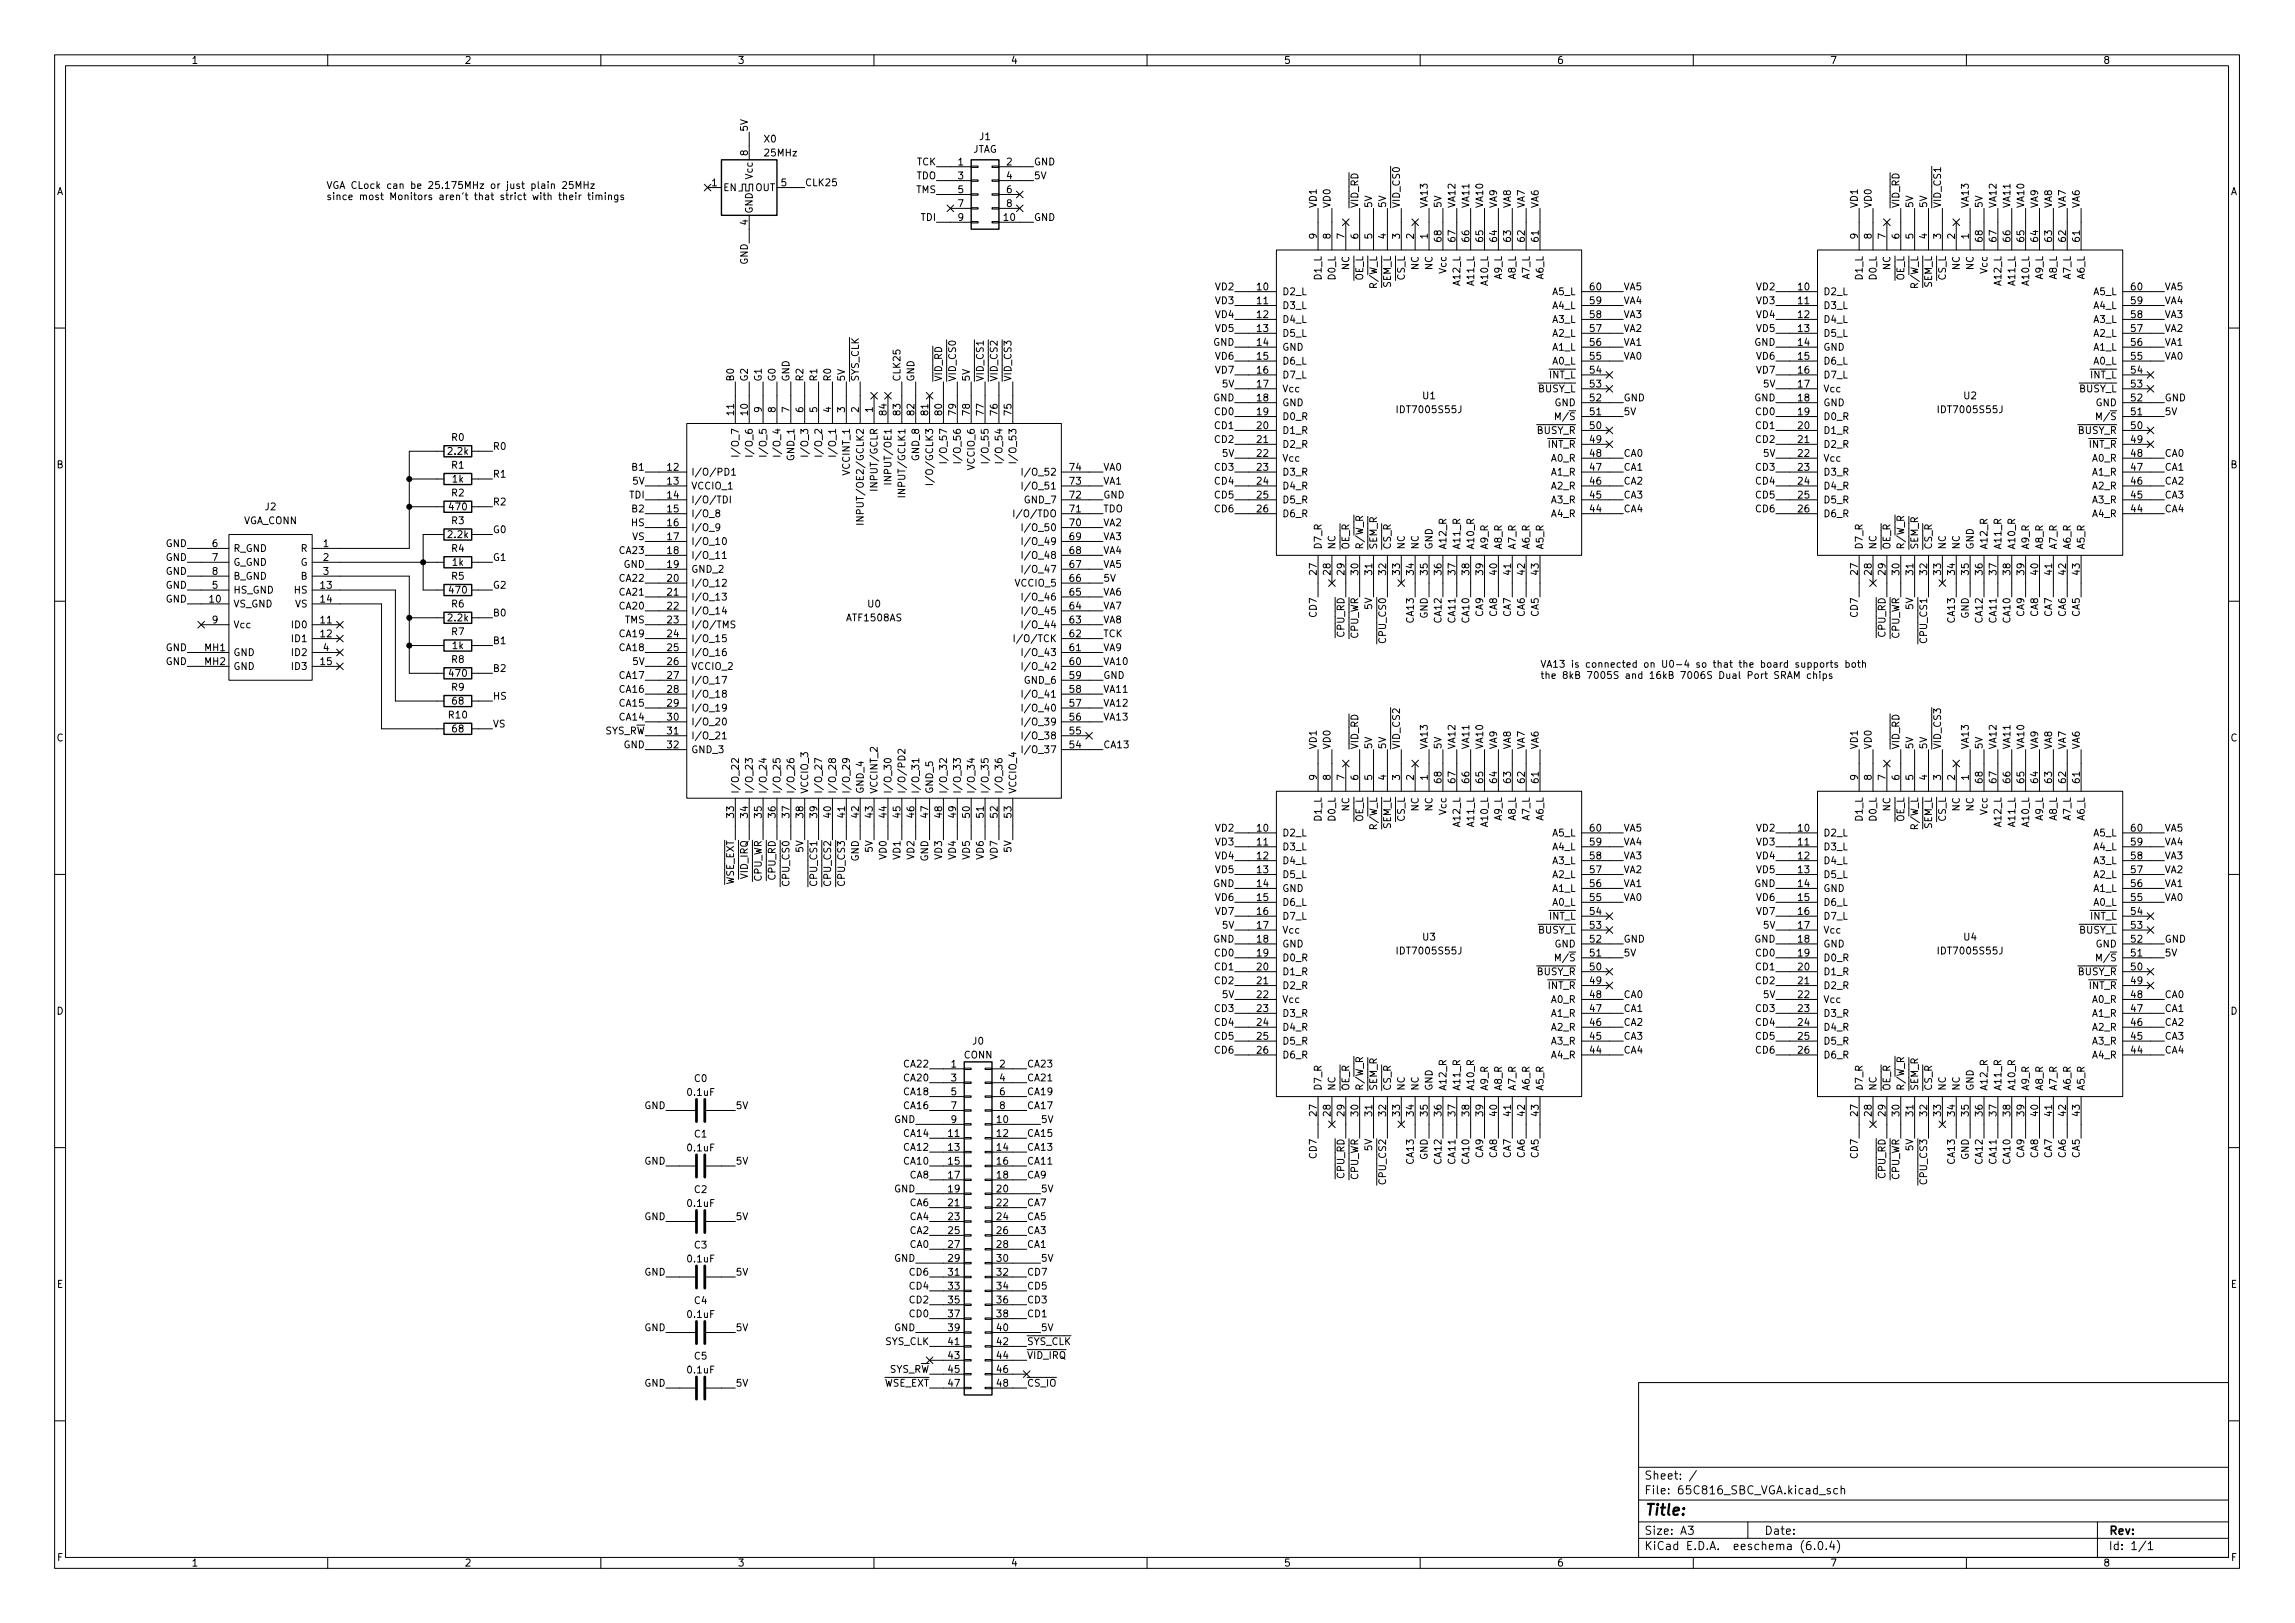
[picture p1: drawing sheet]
<svg xmlns="http://www.w3.org/2000/svg" width="420mm" height="297mm" viewBox="0 0 420 297" stroke-linecap="round" stroke-linejoin="round" font-family="sans-serif">
<defs><g id="words">
<text font-size="2.8" x="301" y="277.3">Title:</text>
<g font-size="2.1">
<text x="301" y="273.5">File: 65C816_SBC_VGA.kicad_sch</text>
<text x="301" y="270.8">Sheet: /</text>
<text x="301" y="280.9">Size: A3</text>
<text x="323" y="280.9">Date:</text>
<text x="386" y="280.9">Rev:</text>
<text x="301" y="283.7">KiCad E.D.A. eeschema (6.0.4)</text>
<text x="386" y="283.7">Id: 1/1</text>
</g>
<g font-size="1.8">
<text x="35" y="11.7">1</text>
<text x="85" y="11.7">2</text>
<text x="135" y="11.7">3</text>
<text x="185" y="11.7">4</text>
<text x="235" y="11.7">5</text>
<text x="285" y="11.7">6</text>
<text x="335" y="11.7">7</text>
<text x="385" y="11.7">8</text>
<text x="136.9" y="24.2" transform="rotate(-90 136.9 24.2)">5V</text>
<text x="136.9" y="28.5" transform="rotate(-90 136.9 28.5)">8</text>
<text x="139.9" y="26.1">X0</text>
<text x="140.1" y="28.6">25MHz</text>
<text x="178" y="28">JTAG</text>
<text x="179.4" y="25.6">J1</text>
<text x="10.3" y="35.7">A</text>
<text x="59.7" y="34.6">VGA CLock can be 25.175MHz or just plain 25MHz</text>
<text x="130.3" y="34.1">1</text>
<text x="132.3" y="35">EN</text>
<text x="137.8" y="32.6" transform="rotate(-90 137.8 32.6)">Vcc</text>
<text x="138.3" y="35">OUT</text>
<text x="143" y="34.1">5</text>
<text x="147.3" y="34.1">CLK25</text>
<text x="167.7" y="35.3">TMS</text>
<text x="167.7" y="32.8">TDO</text>
<text x="167.8" y="30.3">TCK</text>
<text x="175.4" y="30.3">1</text>
<text x="175.4" y="32.8">3</text>
<text x="175.4" y="35.3">5</text>
<text x="184.3" y="30.3">2</text>
<text x="184.3" y="32.8">4</text>
<text x="184.3" y="35.3">6</text>
<text x="189.2" y="32.8">5V</text>
<text x="189.2" y="30.3">GND</text>
<text x="408.3" y="35.7">A</text>
<text x="59.7" y="36.6">since most Monitors aren't that strict with their timings</text>
<text x="136.9" y="41.2" transform="rotate(-90 136.9 41.2)">4</text>
<text x="137.8" y="39.2" transform="rotate(-90 137.8 39.2)">GND</text>
<text x="168.6" y="40.4">TDI</text>
<text x="175.4" y="37.9">7</text>
<text x="175.4" y="40.4">9</text>
<text x="183.8" y="40.4">10</text>
<text x="184.3" y="37.9">8</text>
<text x="189.2" y="40.4">GND</text>
<text x="241" y="38.1" transform="rotate(-90 241 38.1)">VD1</text>
<text x="243.6" y="38.1" transform="rotate(-90 243.6 38.1)">VD0</text>
<text x="248.7" y="38.1" transform="rotate(-90 248.7 38.1)">~{VID_RD}</text>
<text x="251.2" y="38.1" transform="rotate(-90 251.2 38.1)">5V</text>
<text x="253.7" y="38.1" transform="rotate(-90 253.7 38.1)">5V</text>
<text x="256.3" y="38.1" transform="rotate(-90 256.3 38.1)">~{VID_CS0}</text>
<text x="261.4" y="38.1" transform="rotate(-90 261.4 38.1)">VA13</text>
<text x="263.9" y="38.1" transform="rotate(-90 263.9 38.1)">5V</text>
<text x="266.4" y="38.1" transform="rotate(-90 266.4 38.1)">VA12</text>
<text x="269" y="38.1" transform="rotate(-90 269 38.1)">VA11</text>
<text x="271.5" y="38.1" transform="rotate(-90 271.5 38.1)">VA10</text>
<text x="274.1" y="38.1" transform="rotate(-90 274.1 38.1)">VA9</text>
<text x="276.6" y="38.1" transform="rotate(-90 276.6 38.1)">VA8</text>
<text x="279.1" y="38.1" transform="rotate(-90 279.1 38.1)">VA7</text>
<text x="281.7" y="38.1" transform="rotate(-90 281.7 38.1)">VA6</text>
<text x="340.1" y="38.1" transform="rotate(-90 340.1 38.1)">VD1</text>
<text x="342.6" y="38.1" transform="rotate(-90 342.6 38.1)">VD0</text>
<text x="347.7" y="38.1" transform="rotate(-90 347.7 38.1)">~{VID_RD}</text>
<text x="350.3" y="38.1" transform="rotate(-90 350.3 38.1)">5V</text>
<text x="352.8" y="38.1" transform="rotate(-90 352.8 38.1)">5V</text>
<text x="355.3" y="38.1" transform="rotate(-90 355.3 38.1)">~{VID_CS1}</text>
<text x="360.4" y="38.1" transform="rotate(-90 360.4 38.1)">VA13</text>
<text x="363" y="38.1" transform="rotate(-90 363 38.1)">5V</text>
<text x="365.5" y="38.1" transform="rotate(-90 365.5 38.1)">VA12</text>
<text x="368" y="38.1" transform="rotate(-90 368 38.1)">VA11</text>
<text x="370.6" y="38.1" transform="rotate(-90 370.6 38.1)">VA10</text>
<text x="373.1" y="38.1" transform="rotate(-90 373.1 38.1)">VA9</text>
<text x="375.7" y="38.1" transform="rotate(-90 375.7 38.1)">VA8</text>
<text x="378.2" y="38.1" transform="rotate(-90 378.2 38.1)">VA7</text>
<text x="380.7" y="38.1" transform="rotate(-90 380.7 38.1)">VA6</text>
<text x="241" y="43.7" transform="rotate(-90 241 43.7)">9</text>
<text x="243.6" y="43.7" transform="rotate(-90 243.6 43.7)">8</text>
<text x="246.1" y="43.7" transform="rotate(-90 246.1 43.7)">7</text>
<text x="248.7" y="43.7" transform="rotate(-90 248.7 43.7)">6</text>
<text x="251.2" y="43.7" transform="rotate(-90 251.2 43.7)">5</text>
<text x="253.7" y="43.7" transform="rotate(-90 253.7 43.7)">4</text>
<text x="256.3" y="43.7" transform="rotate(-90 256.3 43.7)">3</text>
<text x="258.8" y="43.7" transform="rotate(-90 258.8 43.7)">2</text>
<text x="261.4" y="43.7" transform="rotate(-90 261.4 43.7)">1</text>
<text x="263.9" y="44.2" transform="rotate(-90 263.9 44.2)">68</text>
<text x="266.4" y="44.2" transform="rotate(-90 266.4 44.2)">67</text>
<text x="269" y="44.2" transform="rotate(-90 269 44.2)">66</text>
<text x="271.5" y="44.2" transform="rotate(-90 271.5 44.2)">65</text>
<text x="274.1" y="44.2" transform="rotate(-90 274.1 44.2)">64</text>
<text x="276.6" y="44.2" transform="rotate(-90 276.6 44.2)">63</text>
<text x="279.1" y="44.2" transform="rotate(-90 279.1 44.2)">62</text>
<text x="281.7" y="44.2" transform="rotate(-90 281.7 44.2)">61</text>
<text x="340.1" y="43.7" transform="rotate(-90 340.1 43.7)">9</text>
<text x="342.6" y="43.7" transform="rotate(-90 342.6 43.7)">8</text>
<text x="345.2" y="43.7" transform="rotate(-90 345.2 43.7)">7</text>
<text x="347.7" y="43.7" transform="rotate(-90 347.7 43.7)">6</text>
<text x="350.3" y="43.7" transform="rotate(-90 350.3 43.7)">5</text>
<text x="352.8" y="43.7" transform="rotate(-90 352.8 43.7)">4</text>
<text x="355.3" y="43.7" transform="rotate(-90 355.3 43.7)">3</text>
<text x="357.9" y="43.7" transform="rotate(-90 357.9 43.7)">2</text>
<text x="360.4" y="43.7" transform="rotate(-90 360.4 43.7)">1</text>
<text x="363" y="44.2" transform="rotate(-90 363 44.2)">68</text>
<text x="365.5" y="44.2" transform="rotate(-90 365.5 44.2)">67</text>
<text x="368" y="44.2" transform="rotate(-90 368 44.2)">66</text>
<text x="370.6" y="44.2" transform="rotate(-90 370.6 44.2)">65</text>
<text x="373.1" y="44.2" transform="rotate(-90 373.1 44.2)">64</text>
<text x="375.7" y="44.2" transform="rotate(-90 375.7 44.2)">63</text>
<text x="378.2" y="44.2" transform="rotate(-90 378.2 44.2)">62</text>
<text x="380.7" y="44.2" transform="rotate(-90 380.7 44.2)">61</text>
<text x="136.9" y="48.4" transform="rotate(-90 136.9 48.4)">GND</text>
<text x="222.6" y="53.1">VD2</text>
<text x="230.2" y="53.1">10</text>
<text x="241.9" y="51.1" transform="rotate(-90 241.9 51.1)">D1_L</text>
<text x="244.5" y="51.1" transform="rotate(-90 244.5 51.1)">D0_L</text>
<text x="247" y="49.3" transform="rotate(-90 247 49.3)">NC</text>
<text x="249.6" y="52.8" transform="rotate(-90 249.6 52.8)">~{OE_L}</text>
<text x="252.1" y="53.7" transform="rotate(-90 252.1 53.7)">R/~{W_L}</text>
<text x="257.2" y="52.7" transform="rotate(-90 257.2 52.7)">~{CS_L}</text>
<text x="259.7" y="49.3" transform="rotate(-90 259.7 49.3)">NC</text>
<text x="262.3" y="49.3" transform="rotate(-90 262.3 49.3)">NC</text>
<text x="264.8" y="49.9" transform="rotate(-90 264.8 49.9)">Vcc</text>
<text x="267.3" y="52.1" transform="rotate(-90 267.3 52.1)">A12_L</text>
<text x="269.9" y="52.1" transform="rotate(-90 269.9 52.1)">A11_L</text>
<text x="272.4" y="52.1" transform="rotate(-90 272.4 52.1)">A10_L</text>
<text x="275" y="51.1" transform="rotate(-90 275 51.1)">A9_L</text>
<text x="277.5" y="51.1" transform="rotate(-90 277.5 51.1)">A8_L</text>
<text x="280" y="51.1" transform="rotate(-90 280 51.1)">A7_L</text>
<text x="282.6" y="51.1" transform="rotate(-90 282.6 51.1)">A6_L</text>
<text x="291.1" y="53.1">60</text>
<text x="297.2" y="53.1">VA5</text>
<text x="321.7" y="53.1">VD2</text>
<text x="329.2" y="53.1">10</text>
<text x="341" y="51.1" transform="rotate(-90 341 51.1)">D1_L</text>
<text x="343.5" y="51.1" transform="rotate(-90 343.5 51.1)">D0_L</text>
<text x="346.1" y="49.3" transform="rotate(-90 346.1 49.3)">NC</text>
<text x="348.6" y="52.8" transform="rotate(-90 348.6 52.8)">~{OE_L}</text>
<text x="351.2" y="53.7" transform="rotate(-90 351.2 53.7)">R/~{W_L}</text>
<text x="356.2" y="52.7" transform="rotate(-90 356.2 52.7)">~{CS_L}</text>
<text x="358.8" y="49.3" transform="rotate(-90 358.8 49.3)">NC</text>
<text x="361.3" y="49.3" transform="rotate(-90 361.3 49.3)">NC</text>
<text x="363.9" y="49.9" transform="rotate(-90 363.9 49.9)">Vcc</text>
<text x="366.4" y="52.1" transform="rotate(-90 366.4 52.1)">A12_L</text>
<text x="368.9" y="52.1" transform="rotate(-90 368.9 52.1)">A11_L</text>
<text x="371.5" y="52.1" transform="rotate(-90 371.5 52.1)">A10_L</text>
<text x="374" y="51.1" transform="rotate(-90 374 51.1)">A9_L</text>
<text x="376.6" y="51.1" transform="rotate(-90 376.6 51.1)">A8_L</text>
<text x="379.1" y="51.1" transform="rotate(-90 379.1 51.1)">A7_L</text>
<text x="381.6" y="51.1" transform="rotate(-90 381.6 51.1)">A6_L</text>
<text x="390.2" y="53.1">60</text>
<text x="396.2" y="53.1">VA5</text>
<text x="222.6" y="55.7">VD3</text>
<text x="222.6" y="58.2">VD4</text>
<text x="230.2" y="55.7">11</text>
<text x="230.2" y="58.2">12</text>
<text x="234.7" y="54">D2_L</text>
<text x="234.7" y="56.6">D3_L</text>
<text x="234.7" y="59.1">D4_L</text>
<text x="254.6" y="54" transform="rotate(-90 254.6 54)">~{SEM_L}</text>
<text x="284.2" y="59.1">A3_L</text>
<text x="284.2" y="56.6">A4_L</text>
<text x="284.2" y="54">A5_L</text>
<text x="291.1" y="58.2">58</text>
<text x="291.1" y="55.7">59</text>
<text x="297.2" y="55.7">VA4</text>
<text x="297.2" y="58.2">VA3</text>
<text x="321.7" y="58.2">VD4</text>
<text x="321.7" y="55.7">VD3</text>
<text x="329.2" y="55.7">11</text>
<text x="329.2" y="58.2">12</text>
<text x="333.8" y="54">D2_L</text>
<text x="333.8" y="56.6">D3_L</text>
<text x="333.8" y="59.1">D4_L</text>
<text x="353.7" y="54" transform="rotate(-90 353.7 54)">~{SEM_L}</text>
<text x="383.3" y="59.1">A3_L</text>
<text x="383.3" y="56.6">A4_L</text>
<text x="383.3" y="54">A5_L</text>
<text x="390.2" y="58.2">58</text>
<text x="390.2" y="55.7">59</text>
<text x="396.2" y="58.2">VA3</text>
<text x="396.2" y="55.7">VA4</text>
<text x="222.1" y="63.3">GND</text>
<text x="222.6" y="60.7">VD5</text>
<text x="222.6" y="65.8">VD6</text>
<text x="230.2" y="60.7">13</text>
<text x="230.2" y="63.3">14</text>
<text x="230.2" y="65.8">15</text>
<text x="234.7" y="61.6">D5_L</text>
<text x="234.7" y="64.2">GND</text>
<text x="284.2" y="64.2">A1_L</text>
<text x="284.2" y="61.6">A2_L</text>
<text x="291.1" y="65.8">55</text>
<text x="291.1" y="63.3">56</text>
<text x="291.1" y="60.7">57</text>
<text x="297.2" y="60.7">VA2</text>
<text x="297.2" y="65.8">VA0</text>
<text x="297.2" y="63.3">VA1</text>
<text x="321.2" y="63.3">GND</text>
<text x="321.7" y="65.8">VD6</text>
<text x="321.7" y="60.7">VD5</text>
<text x="329.2" y="60.7">13</text>
<text x="329.2" y="63.3">14</text>
<text x="329.2" y="65.8">15</text>
<text x="333.8" y="61.6">D5_L</text>
<text x="333.8" y="64.2">GND</text>
<text x="383.3" y="64.2">A1_L</text>
<text x="383.3" y="61.6">A2_L</text>
<text x="390.2" y="65.8">55</text>
<text x="390.2" y="63.3">56</text>
<text x="390.2" y="60.7">57</text>
<text x="396.2" y="63.3">VA1</text>
<text x="396.2" y="65.8">VA0</text>
<text x="396.2" y="60.7">VA2</text>
<text x="134.4" y="69.9" transform="rotate(-90 134.4 69.9)">B0</text>
<text x="136.9" y="69.9" transform="rotate(-90 136.9 69.9)">G2</text>
<text x="139.4" y="69.9" transform="rotate(-90 139.4 69.9)">G1</text>
<text x="142" y="69.9" transform="rotate(-90 142 69.9)">G0</text>
<text x="144.5" y="69.9" transform="rotate(-90 144.5 69.9)">GND</text>
<text x="147.1" y="69.9" transform="rotate(-90 147.1 69.9)">R2</text>
<text x="149.6" y="69.9" transform="rotate(-90 149.6 69.9)">R1</text>
<text x="152.1" y="69.9" transform="rotate(-90 152.1 69.9)">R0</text>
<text x="154.7" y="69.9" transform="rotate(-90 154.7 69.9)">5V</text>
<text x="157.2" y="69.9" transform="rotate(-90 157.2 69.9)">~{SYS_CLK}</text>
<text x="164.8" y="69.9" transform="rotate(-90 164.8 69.9)">CLK25</text>
<text x="167.4" y="69.9" transform="rotate(-90 167.4 69.9)">GND</text>
<text x="172.5" y="69.9" transform="rotate(-90 172.5 69.9)">~{VID_RD}</text>
<text x="175" y="69.9" transform="rotate(-90 175 69.9)">~{VID_CS0}</text>
<text x="177.5" y="69.9" transform="rotate(-90 177.5 69.9)">5V</text>
<text x="180.1" y="69.9" transform="rotate(-90 180.1 69.9)">~{VID_CS1}</text>
<text x="182.6" y="69.9" transform="rotate(-90 182.6 69.9)">~{VID_CS2}</text>
<text x="185.2" y="69.9" transform="rotate(-90 185.2 69.9)">~{VID_CS3}</text>
<text x="222.6" y="68.4">VD7</text>
<text x="223.9" y="70.9">5V</text>
<text x="230.2" y="68.4">16</text>
<text x="230.2" y="70.9">17</text>
<text x="234.7" y="66.7">D6_L</text>
<text x="234.7" y="69.3">D7_L</text>
<text x="234.7" y="71.8">Vcc</text>
<text x="280.2" y="71.8">~{BUSY_L}</text>
<text x="282.3" y="69.3">~{INT_L}</text>
<text x="284.2" y="66.7">A0_L</text>
<text x="291.1" y="70.9">53</text>
<text x="291.1" y="68.4">54</text>
<text x="321.7" y="68.4">VD7</text>
<text x="323" y="70.9">5V</text>
<text x="329.2" y="68.4">16</text>
<text x="329.2" y="70.9">17</text>
<text x="333.8" y="66.7">D6_L</text>
<text x="333.8" y="69.3">D7_L</text>
<text x="333.8" y="71.8">Vcc</text>
<text x="379.2" y="71.8">~{BUSY_L}</text>
<text x="381.3" y="69.3">~{INT_L}</text>
<text x="383.3" y="66.7">A0_L</text>
<text x="390.2" y="70.9">53</text>
<text x="390.2" y="68.4">54</text>
<text x="134.4" y="76" transform="rotate(-90 134.4 76)">11</text>
<text x="136.9" y="76" transform="rotate(-90 136.9 76)">10</text>
<text x="139.4" y="75.5" transform="rotate(-90 139.4 75.5)">9</text>
<text x="142" y="75.5" transform="rotate(-90 142 75.5)">8</text>
<text x="144.5" y="75.5" transform="rotate(-90 144.5 75.5)">7</text>
<text x="147.1" y="75.5" transform="rotate(-90 147.1 75.5)">6</text>
<text x="149.6" y="75.5" transform="rotate(-90 149.6 75.5)">5</text>
<text x="152.1" y="75.5" transform="rotate(-90 152.1 75.5)">4</text>
<text x="154.7" y="75.5" transform="rotate(-90 154.7 75.5)">3</text>
<text x="157.2" y="75.5" transform="rotate(-90 157.2 75.5)">2</text>
<text x="159.8" y="75.5" transform="rotate(-90 159.8 75.5)">1</text>
<text x="162.3" y="76" transform="rotate(-90 162.3 76)">84</text>
<text x="164.8" y="76" transform="rotate(-90 164.8 76)">83</text>
<text x="167.4" y="76" transform="rotate(-90 167.4 76)">82</text>
<text x="169.9" y="76" transform="rotate(-90 169.9 76)">81</text>
<text x="172.5" y="76" transform="rotate(-90 172.5 76)">80</text>
<text x="175" y="76" transform="rotate(-90 175 76)">79</text>
<text x="177.5" y="76" transform="rotate(-90 177.5 76)">78</text>
<text x="180.1" y="76" transform="rotate(-90 180.1 76)">77</text>
<text x="182.6" y="76" transform="rotate(-90 182.6 76)">76</text>
<text x="185.2" y="76" transform="rotate(-90 185.2 76)">75</text>
<text x="222.1" y="73.4">GND</text>
<text x="222.5" y="76">CD0</text>
<text x="230.2" y="73.4">18</text>
<text x="230.2" y="76">19</text>
<text x="234.7" y="74.3">GND</text>
<text x="234.7" y="76.9">D0_R</text>
<text x="256.2" y="75.6">IDT7005S55J</text>
<text x="260.5" y="73.1">U1</text>
<text x="284" y="76.9">M/~{S}</text>
<text x="284.6" y="74.3">GND</text>
<text x="291.1" y="76">51</text>
<text x="291.1" y="73.4">52</text>
<text x="297.2" y="76">5V</text>
<text x="297.2" y="73.4">GND</text>
<text x="321.2" y="73.4">GND</text>
<text x="321.6" y="76">CD0</text>
<text x="329.2" y="73.4">18</text>
<text x="329.2" y="76">19</text>
<text x="333.8" y="74.3">GND</text>
<text x="333.8" y="76.9">D0_R</text>
<text x="355.2" y="75.6">IDT7005S55J</text>
<text x="359.5" y="73.1">U2</text>
<text x="383.1" y="76.9">M/~{S}</text>
<text x="383.7" y="74.3">GND</text>
<text x="390.2" y="76">51</text>
<text x="390.2" y="73.4">52</text>
<text x="396.2" y="73.4">GND</text>
<text x="396.2" y="76">5V</text>
<text x="82.1" y="83.2">2.2k</text>
<text x="82.7" y="80.7">R0</text>
<text x="90.2" y="82.3">R0</text>
<text x="135.3" y="82.6" transform="rotate(-90 135.3 82.6)">I/O_7</text>
<text x="137.8" y="82.6" transform="rotate(-90 137.8 82.6)">I/O_6</text>
<text x="140.3" y="82.6" transform="rotate(-90 140.3 82.6)">I/O_5</text>
<text x="142.9" y="82.6" transform="rotate(-90 142.9 82.6)">I/O_4</text>
<text x="148" y="82.6" transform="rotate(-90 148 82.6)">I/O_3</text>
<text x="150.5" y="82.6" transform="rotate(-90 150.5 82.6)">I/O_2</text>
<text x="153" y="82.6" transform="rotate(-90 153 82.6)">I/O_1</text>
<text x="173.4" y="83.6" transform="rotate(-90 173.4 83.6)">I/O_57</text>
<text x="175.9" y="83.6" transform="rotate(-90 175.9 83.6)">I/O_56</text>
<text x="181" y="83.6" transform="rotate(-90 181 83.6)">I/O_55</text>
<text x="183.5" y="83.6" transform="rotate(-90 183.5 83.6)">I/O_54</text>
<text x="186.1" y="83.6" transform="rotate(-90 186.1 83.6)">I/O_53</text>
<text x="222.5" y="78.5">CD1</text>
<text x="222.5" y="81.1">CD2</text>
<text x="223.9" y="83.6">5V</text>
<text x="230.2" y="78.5">20</text>
<text x="230.2" y="81.1">21</text>
<text x="230.2" y="83.6">22</text>
<text x="234.7" y="79.4">D1_R</text>
<text x="234.7" y="82">D2_R</text>
<text x="280" y="79.4">~{BUSY_R}</text>
<text x="282.1" y="82">~{INT_R}</text>
<text x="291.1" y="83.6">48</text>
<text x="291.1" y="81.1">49</text>
<text x="291.1" y="78.5">50</text>
<text x="297.2" y="83.6">CA0</text>
<text x="321.6" y="81.1">CD2</text>
<text x="321.6" y="78.5">CD1</text>
<text x="323" y="83.6">5V</text>
<text x="329.2" y="78.5">20</text>
<text x="329.2" y="81.1">21</text>
<text x="329.2" y="83.6">22</text>
<text x="333.8" y="79.4">D1_R</text>
<text x="333.8" y="82">D2_R</text>
<text x="379.1" y="79.4">~{BUSY_R}</text>
<text x="381.1" y="82">~{INT_R}</text>
<text x="390.2" y="83.6">48</text>
<text x="390.2" y="81.1">49</text>
<text x="390.2" y="78.5">50</text>
<text x="396.2" y="83.6">CA0</text>
<text x="10.3" y="85.7">B</text>
<text x="82.7" y="85.8">R1</text>
<text x="82.8" y="88.3">1k</text>
<text x="90.2" y="87.4">R1</text>
<text x="115.8" y="86.1">B1</text>
<text x="115.9" y="88.7">5V</text>
<text x="122.2" y="86.1">12</text>
<text x="122.2" y="88.7">13</text>
<text x="126.5" y="87">I/O/PD1</text>
<text x="126.5" y="89.6">VCCIO_1</text>
<text x="145.4" y="84.2" transform="rotate(-90 145.4 84.2)">GND_1</text>
<text x="155.6" y="86.8" transform="rotate(-90 155.6 86.8)">VCCINT_1</text>
<text x="160.7" y="89.1" transform="rotate(-90 160.7 89.1)">INPUT/GCLR</text>
<text x="163.2" y="87.6" transform="rotate(-90 163.2 87.6)">INPUT/OE1</text>
<text x="168.3" y="84.2" transform="rotate(-90 168.3 84.2)">GND_8</text>
<text x="170.8" y="87.1" transform="rotate(-90 170.8 87.1)">I/O/GCLK3</text>
<text x="178.4" y="85.8" transform="rotate(-90 178.4 85.8)">VCCIO_6</text>
<text x="188.2" y="89.6">I/O_51</text>
<text x="188.2" y="87">I/O_52</text>
<text x="195.9" y="88.7">73</text>
<text x="195.9" y="86.1">74</text>
<text x="201.9" y="86.1">VA0</text>
<text x="201.9" y="88.7">VA1</text>
<text x="222.5" y="86.1">CD3</text>
<text x="222.5" y="88.7">CD4</text>
<text x="230.2" y="86.1">23</text>
<text x="230.2" y="88.7">24</text>
<text x="234.7" y="84.5">Vcc</text>
<text x="234.7" y="87">D3_R</text>
<text x="234.7" y="89.6">D4_R</text>
<text x="284" y="89.6">A2_R</text>
<text x="284" y="87">A1_R</text>
<text x="284" y="84.5">A0_R</text>
<text x="291.1" y="88.7">46</text>
<text x="291.1" y="86.1">47</text>
<text x="297.2" y="86.1">CA1</text>
<text x="297.2" y="88.7">CA2</text>
<text x="321.6" y="88.7">CD4</text>
<text x="321.6" y="86.1">CD3</text>
<text x="329.2" y="86.1">23</text>
<text x="329.2" y="88.7">24</text>
<text x="333.8" y="84.5">Vcc</text>
<text x="333.8" y="87">D3_R</text>
<text x="333.8" y="89.6">D4_R</text>
<text x="383.1" y="89.6">A2_R</text>
<text x="383.1" y="87">A1_R</text>
<text x="383.1" y="84.5">A0_R</text>
<text x="390.2" y="88.7">46</text>
<text x="390.2" y="86.1">47</text>
<text x="396.2" y="86.1">CA1</text>
<text x="396.2" y="88.7">CA2</text>
<text x="408.3" y="85.7">B</text>
<text x="44.5" y="95.9">VGA_CONN</text>
<text x="48.5" y="93.4">J2</text>
<text x="82.3" y="93.4">470</text>
<text x="82.7" y="95.9">R3</text>
<text x="82.7" y="90.8">R2</text>
<text x="90.2" y="92.5">R2</text>
<text x="115.3" y="91.2">TDI</text>
<text x="115.8" y="93.8">B2</text>
<text x="122.2" y="91.2">14</text>
<text x="122.2" y="93.8">15</text>
<text x="126.5" y="92.1">I/O/TDI</text>
<text x="126.5" y="94.7">I/O_8</text>
<text x="158.1" y="94.1" transform="rotate(-90 158.1 94.1)">INPUT/OE2/GCLK2</text>
<text x="165.7" y="90.1" transform="rotate(-90 165.7 90.1)">INPUT/GCLK1</text>
<text x="187" y="94.7">I/O/TDO</text>
<text x="187.7" y="92.1">GND_7</text>
<text x="195.9" y="93.8">71</text>
<text x="195.9" y="91.2">72</text>
<text x="201.9" y="93.8">TDO</text>
<text x="201.9" y="91.2">GND</text>
<text x="222.5" y="91.2">CD5</text>
<text x="222.5" y="93.8">CD6</text>
<text x="230.2" y="91.2">25</text>
<text x="230.2" y="93.8">26</text>
<text x="234.7" y="92.1">D5_R</text>
<text x="234.7" y="94.7">D6_R</text>
<text x="284" y="94.7">A4_R</text>
<text x="284" y="92.1">A3_R</text>
<text x="291.1" y="93.8">44</text>
<text x="291.1" y="91.2">45</text>
<text x="297.2" y="91.2">CA3</text>
<text x="297.2" y="93.8">CA4</text>
<text x="321.6" y="93.8">CD6</text>
<text x="321.6" y="91.2">CD5</text>
<text x="329.2" y="91.2">25</text>
<text x="329.2" y="93.8">26</text>
<text x="333.8" y="92.1">D5_R</text>
<text x="333.8" y="94.7">D6_R</text>
<text x="383.1" y="94.7">A4_R</text>
<text x="383.1" y="92.1">A3_R</text>
<text x="390.2" y="93.8">44</text>
<text x="390.2" y="91.2">45</text>
<text x="396.2" y="91.2">CA3</text>
<text x="396.2" y="93.8">CA4</text>
<text x="30.4" y="100.1">GND</text>
<text x="38.9" y="100.1">6</text>
<text x="42.7" y="101">R_GND</text>
<text x="55.1" y="101">R</text>
<text x="59.2" y="100.1">1</text>
<text x="82.1" y="98.5">2.2k</text>
<text x="82.7" y="101">R4</text>
<text x="90.2" y="97.6">G0</text>
<text x="113.6" y="101.4">CA23</text>
<text x="115.7" y="96.3">HS</text>
<text x="115.8" y="98.8">VS</text>
<text x="122.2" y="96.3">16</text>
<text x="122.2" y="98.8">17</text>
<text x="122.2" y="101.4">18</text>
<text x="126.5" y="97.2">I/O_9</text>
<text x="126.5" y="99.7">I/O_10</text>
<text x="188.2" y="99.7">I/O_49</text>
<text x="188.2" y="97.2">I/O_50</text>
<text x="195.9" y="101.4">68</text>
<text x="195.9" y="98.8">69</text>
<text x="195.9" y="96.3">70</text>
<text x="201.9" y="101.4">VA4</text>
<text x="201.9" y="98.8">VA3</text>
<text x="201.9" y="96.3">VA2</text>
<text x="241.9" y="100.6" transform="rotate(-90 241.9 100.6)">D7_R</text>
<text x="244.5" y="100.6" transform="rotate(-90 244.5 100.6)">NC</text>
<text x="247" y="100.6" transform="rotate(-90 247 100.6)">~{OE_R}</text>
<text x="249.6" y="100.6" transform="rotate(-90 249.6 100.6)">R/~{W_R}</text>
<text x="252.1" y="100.6" transform="rotate(-90 252.1 100.6)">~{SEM_R}</text>
<text x="254.6" y="100.6" transform="rotate(-90 254.6 100.6)">~{CS_R}</text>
<text x="257.2" y="100.6" transform="rotate(-90 257.2 100.6)">NC</text>
<text x="259.7" y="100.6" transform="rotate(-90 259.7 100.6)">NC</text>
<text x="262.3" y="100.6" transform="rotate(-90 262.3 100.6)">GND</text>
<text x="264.8" y="100.6" transform="rotate(-90 264.8 100.6)">A12_R</text>
<text x="267.3" y="100.6" transform="rotate(-90 267.3 100.6)">A11_R</text>
<text x="269.9" y="100.6" transform="rotate(-90 269.9 100.6)">A10_R</text>
<text x="272.4" y="100.6" transform="rotate(-90 272.4 100.6)">A9_R</text>
<text x="275" y="100.6" transform="rotate(-90 275 100.6)">A8_R</text>
<text x="277.5" y="100.6" transform="rotate(-90 277.5 100.6)">A7_R</text>
<text x="280" y="100.6" transform="rotate(-90 280 100.6)">A6_R</text>
<text x="282.6" y="100.6" transform="rotate(-90 282.6 100.6)">A5_R</text>
<text x="341" y="100.6" transform="rotate(-90 341 100.6)">D7_R</text>
<text x="343.5" y="100.6" transform="rotate(-90 343.5 100.6)">NC</text>
<text x="346.1" y="100.6" transform="rotate(-90 346.1 100.6)">~{OE_R}</text>
<text x="348.6" y="100.6" transform="rotate(-90 348.6 100.6)">R/~{W_R}</text>
<text x="351.2" y="100.6" transform="rotate(-90 351.2 100.6)">~{SEM_R}</text>
<text x="353.7" y="100.6" transform="rotate(-90 353.7 100.6)">~{CS_R}</text>
<text x="356.2" y="100.6" transform="rotate(-90 356.2 100.6)">NC</text>
<text x="358.8" y="100.6" transform="rotate(-90 358.8 100.6)">NC</text>
<text x="361.3" y="100.6" transform="rotate(-90 361.3 100.6)">GND</text>
<text x="363.9" y="100.6" transform="rotate(-90 363.9 100.6)">A12_R</text>
<text x="366.4" y="100.6" transform="rotate(-90 366.4 100.6)">A11_R</text>
<text x="368.9" y="100.6" transform="rotate(-90 368.9 100.6)">A10_R</text>
<text x="371.5" y="100.6" transform="rotate(-90 371.5 100.6)">A9_R</text>
<text x="374" y="100.6" transform="rotate(-90 374 100.6)">A8_R</text>
<text x="376.6" y="100.6" transform="rotate(-90 376.6 100.6)">A7_R</text>
<text x="379.1" y="100.6" transform="rotate(-90 379.1 100.6)">A6_R</text>
<text x="381.6" y="100.6" transform="rotate(-90 381.6 100.6)">A5_R</text>
<text x="30.4" y="107.7">GND</text>
<text x="30.4" y="102.6">GND</text>
<text x="30.4" y="105.2">GND</text>
<text x="38.9" y="107.7">5</text>
<text x="38.9" y="102.7">7</text>
<text x="38.9" y="105.2">8</text>
<text x="42.7" y="103.5">G_GND</text>
<text x="42.7" y="106.1">B_GND</text>
<text x="55" y="103.5">G</text>
<text x="55.1" y="106.1">B</text>
<text x="58.7" y="107.7">13</text>
<text x="59.2" y="102.7">2</text>
<text x="59.2" y="105.2">3</text>
<text x="82.7" y="106.1">R5</text>
<text x="82.8" y="103.5">1k</text>
<text x="90.2" y="107.7">G2</text>
<text x="90.2" y="102.6">G1</text>
<text x="113.6" y="106.5">CA22</text>
<text x="114.2" y="103.9">GND</text>
<text x="122.2" y="103.9">19</text>
<text x="122.2" y="106.5">20</text>
<text x="126.5" y="102.3">I/O_11</text>
<text x="126.5" y="104.8">GND_2</text>
<text x="126.5" y="107.4">I/O_12</text>
<text x="186" y="107.4">VCCIO_5</text>
<text x="188.2" y="104.8">I/O_47</text>
<text x="188.2" y="102.3">I/O_48</text>
<text x="195.9" y="106.5">66</text>
<text x="195.9" y="103.9">67</text>
<text x="201.9" y="103.9">VA5</text>
<text x="201.9" y="106.5">5V</text>
<text x="241" y="105.2" transform="rotate(-90 241 105.2)">27</text>
<text x="243.6" y="105.2" transform="rotate(-90 243.6 105.2)">28</text>
<text x="246.1" y="105.2" transform="rotate(-90 246.1 105.2)">29</text>
<text x="248.7" y="105.2" transform="rotate(-90 248.7 105.2)">30</text>
<text x="251.2" y="105.2" transform="rotate(-90 251.2 105.2)">31</text>
<text x="253.7" y="105.2" transform="rotate(-90 253.7 105.2)">32</text>
<text x="256.3" y="105.2" transform="rotate(-90 256.3 105.2)">33</text>
<text x="258.8" y="105.2" transform="rotate(-90 258.8 105.2)">34</text>
<text x="261.4" y="105.2" transform="rotate(-90 261.4 105.2)">35</text>
<text x="263.9" y="105.2" transform="rotate(-90 263.9 105.2)">36</text>
<text x="266.4" y="105.2" transform="rotate(-90 266.4 105.2)">37</text>
<text x="269" y="105.2" transform="rotate(-90 269 105.2)">38</text>
<text x="271.5" y="105.2" transform="rotate(-90 271.5 105.2)">39</text>
<text x="274.1" y="105.2" transform="rotate(-90 274.1 105.2)">40</text>
<text x="276.6" y="105.2" transform="rotate(-90 276.6 105.2)">41</text>
<text x="279.1" y="105.2" transform="rotate(-90 279.1 105.2)">42</text>
<text x="281.7" y="105.2" transform="rotate(-90 281.7 105.2)">43</text>
<text x="340.1" y="105.2" transform="rotate(-90 340.1 105.2)">27</text>
<text x="342.6" y="105.2" transform="rotate(-90 342.6 105.2)">28</text>
<text x="345.2" y="105.2" transform="rotate(-90 345.2 105.2)">29</text>
<text x="347.7" y="105.2" transform="rotate(-90 347.7 105.2)">30</text>
<text x="350.3" y="105.2" transform="rotate(-90 350.3 105.2)">31</text>
<text x="352.8" y="105.2" transform="rotate(-90 352.8 105.2)">32</text>
<text x="355.3" y="105.2" transform="rotate(-90 355.3 105.2)">33</text>
<text x="357.9" y="105.2" transform="rotate(-90 357.9 105.2)">34</text>
<text x="360.4" y="105.2" transform="rotate(-90 360.4 105.2)">35</text>
<text x="363" y="105.2" transform="rotate(-90 363 105.2)">36</text>
<text x="365.5" y="105.2" transform="rotate(-90 365.5 105.2)">37</text>
<text x="368" y="105.2" transform="rotate(-90 368 105.2)">38</text>
<text x="370.6" y="105.2" transform="rotate(-90 370.6 105.2)">39</text>
<text x="373.1" y="105.2" transform="rotate(-90 373.1 105.2)">40</text>
<text x="375.7" y="105.2" transform="rotate(-90 375.7 105.2)">41</text>
<text x="378.2" y="105.2" transform="rotate(-90 378.2 105.2)">42</text>
<text x="380.7" y="105.2" transform="rotate(-90 380.7 105.2)">43</text>
<text x="30.4" y="110.3">GND</text>
<text x="38.4" y="110.3">10</text>
<text x="42.7" y="111.2">VS_GND</text>
<text x="42.7" y="108.6">HS_GND</text>
<text x="53.9" y="108.6">HS</text>
<text x="54" y="111.2">VS</text>
<text x="58.7" y="110.3">14</text>
<text x="82.1" y="113.7">2.2k</text>
<text x="82.3" y="108.6">470</text>
<text x="82.7" y="111.2">R6</text>
<text x="90.2" y="112.8">B0</text>
<text x="113.6" y="109">CA21</text>
<text x="113.6" y="111.5">CA20</text>
<text x="122.2" y="109">21</text>
<text x="122.2" y="111.5">22</text>
<text x="126.5" y="109.9">I/O_13</text>
<text x="126.5" y="112.4">I/O_14</text>
<text x="155.1" y="113.7">ATF1508AS</text>
<text x="158.9" y="111.2">U0</text>
<text x="188.2" y="112.4">I/O_45</text>
<text x="188.2" y="109.9">I/O_46</text>
<text x="195.9" y="111.5">64</text>
<text x="195.9" y="109">65</text>
<text x="201.9" y="109">VA6</text>
<text x="201.9" y="111.5">VA7</text>
<text x="241" y="112.8" transform="rotate(-90 241 112.8)">CD7</text>
<text x="251.2" y="111.4" transform="rotate(-90 251.2 111.4)">5V</text>
<text x="258.8" y="113.8" transform="rotate(-90 258.8 113.8)">CA13</text>
<text x="261.4" y="113.2" transform="rotate(-90 261.4 113.2)">GND</text>
<text x="263.9" y="113.8" transform="rotate(-90 263.9 113.8)">CA12</text>
<text x="266.4" y="113.8" transform="rotate(-90 266.4 113.8)">CA11</text>
<text x="269" y="113.8" transform="rotate(-90 269 113.8)">CA10</text>
<text x="271.5" y="112.8" transform="rotate(-90 271.5 112.8)">CA9</text>
<text x="274.1" y="112.8" transform="rotate(-90 274.1 112.8)">CA8</text>
<text x="276.6" y="112.8" transform="rotate(-90 276.6 112.8)">CA7</text>
<text x="279.1" y="112.8" transform="rotate(-90 279.1 112.8)">CA6</text>
<text x="281.7" y="112.8" transform="rotate(-90 281.7 112.8)">CA5</text>
<text x="340.1" y="112.8" transform="rotate(-90 340.1 112.8)">CD7</text>
<text x="350.3" y="111.4" transform="rotate(-90 350.3 111.4)">5V</text>
<text x="357.9" y="113.8" transform="rotate(-90 357.9 113.8)">CA13</text>
<text x="360.4" y="113.2" transform="rotate(-90 360.4 113.2)">GND</text>
<text x="363" y="113.8" transform="rotate(-90 363 113.8)">CA12</text>
<text x="365.5" y="113.8" transform="rotate(-90 365.5 113.8)">CA11</text>
<text x="368" y="113.8" transform="rotate(-90 368 113.8)">CA10</text>
<text x="370.6" y="112.8" transform="rotate(-90 370.6 112.8)">CA9</text>
<text x="373.1" y="112.8" transform="rotate(-90 373.1 112.8)">CA8</text>
<text x="375.7" y="112.8" transform="rotate(-90 375.7 112.8)">CA7</text>
<text x="378.2" y="112.8" transform="rotate(-90 378.2 112.8)">CA6</text>
<text x="380.7" y="112.8" transform="rotate(-90 380.7 112.8)">CA5</text>
<text x="30.4" y="119.2">GND</text>
<text x="37.5" y="119.2">MH1</text>
<text x="38.9" y="114.1">9</text>
<text x="42.7" y="115">Vcc</text>
<text x="53.6" y="115">ID0</text>
<text x="53.6" y="117.5">ID1</text>
<text x="58.7" y="114.1">11</text>
<text x="58.7" y="116.6">12</text>
<text x="59.2" y="119.2">4</text>
<text x="82.7" y="116.2">R7</text>
<text x="82.8" y="118.8">1k</text>
<text x="90.2" y="117.9">B1</text>
<text x="113.6" y="119.2">CA18</text>
<text x="113.6" y="116.6">CA19</text>
<text x="114.4" y="114.1">TMS</text>
<text x="122.2" y="114.1">23</text>
<text x="122.2" y="116.6">24</text>
<text x="122.2" y="119.2">25</text>
<text x="126.5" y="115">I/O/TMS</text>
<text x="126.5" y="117.5">I/O_15</text>
<text x="187.1" y="117.5">I/O/TCK</text>
<text x="188.2" y="115">I/O_44</text>
<text x="195.9" y="119.2">61</text>
<text x="195.9" y="116.6">62</text>
<text x="195.9" y="114.1">63</text>
<text x="201.9" y="119.2">VA9</text>
<text x="201.9" y="116.6">TCK</text>
<text x="201.9" y="114.1">VA8</text>
<text x="246.1" y="117.9" transform="rotate(-90 246.1 117.9)">~{CPU_RD}</text>
<text x="248.7" y="118.3" transform="rotate(-90 248.7 118.3)">~{CPU_WR}</text>
<text x="253.7" y="118.8" transform="rotate(-90 253.7 118.8)">~{CPU_CS0}</text>
<text x="345.2" y="117.9" transform="rotate(-90 345.2 117.9)">~{CPU_RD}</text>
<text x="347.7" y="118.3" transform="rotate(-90 347.7 118.3)">~{CPU_WR}</text>
<text x="352.8" y="118.8" transform="rotate(-90 352.8 118.8)">~{CPU_CS1}</text>
<text x="30.4" y="121.7">GND</text>
<text x="37.5" y="121.7">MH2</text>
<text x="42.7" y="120.1">GND</text>
<text x="42.7" y="122.6">GND</text>
<text x="53.6" y="122.6">ID3</text>
<text x="53.6" y="120.1">ID2</text>
<text x="58.7" y="121.7">15</text>
<text x="82.3" y="123.9">470</text>
<text x="82.7" y="121.3">R8</text>
<text x="90.2" y="123">B2</text>
<text x="113.6" y="124.2">CA17</text>
<text x="115.9" y="121.7">5V</text>
<text x="122.2" y="121.7">26</text>
<text x="122.2" y="124.2">27</text>
<text x="126.5" y="120.1">I/O_16</text>
<text x="126.5" y="122.6">VCCIO_2</text>
<text x="126.5" y="125.1">I/O_17</text>
<text x="187.7" y="125.1">GND_6</text>
<text x="188.2" y="122.6">I/O_42</text>
<text x="188.2" y="120.1">I/O_43</text>
<text x="195.9" y="124.2">59</text>
<text x="195.9" y="121.7">60</text>
<text x="201.9" y="121.7">VA10</text>
<text x="201.9" y="124.2">GND</text>
<text x="281.9" y="122.2">VA13 is connected on U0-4 so that the board supports both</text>
<text x="281.9" y="124.2">the 8kB 7005S and 16kB 7006S Dual Port SRAM chips</text>
<text x="82.2" y="131.5">R10</text>
<text x="82.7" y="126.4">R9</text>
<text x="82.8" y="128.9">68</text>
<text x="90.2" y="128">HS</text>
<text x="113.6" y="129.3">CA15</text>
<text x="113.6" y="126.8">CA16</text>
<text x="113.6" y="131.9">CA14</text>
<text x="122.2" y="126.8">28</text>
<text x="122.2" y="129.3">29</text>
<text x="122.2" y="131.9">30</text>
<text x="126.5" y="127.7">I/O_18</text>
<text x="126.5" y="130.2">I/O_19</text>
<text x="188.2" y="130.2">I/O_40</text>
<text x="188.2" y="127.7">I/O_41</text>
<text x="195.9" y="131.9">56</text>
<text x="195.9" y="129.3">57</text>
<text x="195.9" y="126.8">58</text>
<text x="201.9" y="131.9">VA13</text>
<text x="201.9" y="126.8">VA11</text>
<text x="201.9" y="129.3">VA12</text>
<text x="10.3" y="135.7">C</text>
<text x="82.8" y="134">68</text>
<text x="90.2" y="133.1">VS</text>
<text x="109.3" y="134.4">SYS_R~{W}</text>
<text x="114.2" y="136.9">GND</text>
<text x="122.2" y="134.4">31</text>
<text x="122.2" y="136.9">32</text>
<text x="126.5" y="132.8">I/O_20</text>
<text x="126.5" y="135.3">I/O_21</text>
<text x="126.5" y="137.8">GND_3</text>
<text x="188.2" y="137.8">I/O_37</text>
<text x="188.2" y="135.3">I/O_38</text>
<text x="188.2" y="132.8">I/O_39</text>
<text x="195.9" y="136.9">54</text>
<text x="195.9" y="134.4">55</text>
<text x="201.9" y="136.9">CA13</text>
<text x="241" y="137.2" transform="rotate(-90 241 137.2)">VD1</text>
<text x="243.6" y="137.2" transform="rotate(-90 243.6 137.2)">VD0</text>
<text x="248.7" y="137.2" transform="rotate(-90 248.7 137.2)">~{VID_RD}</text>
<text x="251.2" y="137.2" transform="rotate(-90 251.2 137.2)">5V</text>
<text x="253.7" y="137.2" transform="rotate(-90 253.7 137.2)">5V</text>
<text x="256.3" y="137.2" transform="rotate(-90 256.3 137.2)">~{VID_CS2}</text>
<text x="261.4" y="137.2" transform="rotate(-90 261.4 137.2)">VA13</text>
<text x="263.9" y="137.2" transform="rotate(-90 263.9 137.2)">5V</text>
<text x="266.4" y="137.2" transform="rotate(-90 266.4 137.2)">VA12</text>
<text x="269" y="137.2" transform="rotate(-90 269 137.2)">VA11</text>
<text x="271.5" y="137.2" transform="rotate(-90 271.5 137.2)">VA10</text>
<text x="274.1" y="137.2" transform="rotate(-90 274.1 137.2)">VA9</text>
<text x="276.6" y="137.2" transform="rotate(-90 276.6 137.2)">VA8</text>
<text x="279.1" y="137.2" transform="rotate(-90 279.1 137.2)">VA7</text>
<text x="281.7" y="137.2" transform="rotate(-90 281.7 137.2)">VA6</text>
<text x="340.1" y="137.2" transform="rotate(-90 340.1 137.2)">VD1</text>
<text x="342.6" y="137.2" transform="rotate(-90 342.6 137.2)">VD0</text>
<text x="347.7" y="137.2" transform="rotate(-90 347.7 137.2)">~{VID_RD}</text>
<text x="350.3" y="137.2" transform="rotate(-90 350.3 137.2)">5V</text>
<text x="352.8" y="137.2" transform="rotate(-90 352.8 137.2)">5V</text>
<text x="355.3" y="137.2" transform="rotate(-90 355.3 137.2)">~{VID_CS3}</text>
<text x="360.4" y="137.2" transform="rotate(-90 360.4 137.2)">VA13</text>
<text x="363" y="137.2" transform="rotate(-90 363 137.2)">5V</text>
<text x="365.5" y="137.2" transform="rotate(-90 365.5 137.2)">VA12</text>
<text x="368" y="137.2" transform="rotate(-90 368 137.2)">VA11</text>
<text x="370.6" y="137.2" transform="rotate(-90 370.6 137.2)">VA10</text>
<text x="373.1" y="137.2" transform="rotate(-90 373.1 137.2)">VA9</text>
<text x="375.7" y="137.2" transform="rotate(-90 375.7 137.2)">VA8</text>
<text x="378.2" y="137.2" transform="rotate(-90 378.2 137.2)">VA7</text>
<text x="380.7" y="137.2" transform="rotate(-90 380.7 137.2)">VA6</text>
<text x="408.3" y="135.7">C</text>
<text x="241" y="142.8" transform="rotate(-90 241 142.8)">9</text>
<text x="243.6" y="142.8" transform="rotate(-90 243.6 142.8)">8</text>
<text x="246.1" y="142.8" transform="rotate(-90 246.1 142.8)">7</text>
<text x="248.7" y="142.8" transform="rotate(-90 248.7 142.8)">6</text>
<text x="251.2" y="142.8" transform="rotate(-90 251.2 142.8)">5</text>
<text x="253.7" y="142.8" transform="rotate(-90 253.7 142.8)">4</text>
<text x="256.3" y="142.8" transform="rotate(-90 256.3 142.8)">3</text>
<text x="258.8" y="142.8" transform="rotate(-90 258.8 142.8)">2</text>
<text x="261.4" y="142.8" transform="rotate(-90 261.4 142.8)">1</text>
<text x="263.9" y="143.3" transform="rotate(-90 263.9 143.3)">68</text>
<text x="266.4" y="143.3" transform="rotate(-90 266.4 143.3)">67</text>
<text x="269" y="143.3" transform="rotate(-90 269 143.3)">66</text>
<text x="271.5" y="143.3" transform="rotate(-90 271.5 143.3)">65</text>
<text x="274.1" y="143.3" transform="rotate(-90 274.1 143.3)">64</text>
<text x="276.6" y="143.3" transform="rotate(-90 276.6 143.3)">63</text>
<text x="279.1" y="143.3" transform="rotate(-90 279.1 143.3)">62</text>
<text x="281.7" y="143.3" transform="rotate(-90 281.7 143.3)">61</text>
<text x="340.1" y="142.8" transform="rotate(-90 340.1 142.8)">9</text>
<text x="342.6" y="142.8" transform="rotate(-90 342.6 142.8)">8</text>
<text x="345.2" y="142.8" transform="rotate(-90 345.2 142.8)">7</text>
<text x="347.7" y="142.8" transform="rotate(-90 347.7 142.8)">6</text>
<text x="350.3" y="142.8" transform="rotate(-90 350.3 142.8)">5</text>
<text x="352.8" y="142.8" transform="rotate(-90 352.8 142.8)">4</text>
<text x="355.3" y="142.8" transform="rotate(-90 355.3 142.8)">3</text>
<text x="357.9" y="142.8" transform="rotate(-90 357.9 142.8)">2</text>
<text x="360.4" y="142.8" transform="rotate(-90 360.4 142.8)">1</text>
<text x="363" y="143.3" transform="rotate(-90 363 143.3)">68</text>
<text x="365.5" y="143.3" transform="rotate(-90 365.5 143.3)">67</text>
<text x="368" y="143.3" transform="rotate(-90 368 143.3)">66</text>
<text x="370.6" y="143.3" transform="rotate(-90 370.6 143.3)">65</text>
<text x="373.1" y="143.3" transform="rotate(-90 373.1 143.3)">64</text>
<text x="375.7" y="143.3" transform="rotate(-90 375.7 143.3)">63</text>
<text x="378.2" y="143.3" transform="rotate(-90 378.2 143.3)">62</text>
<text x="380.7" y="143.3" transform="rotate(-90 380.7 143.3)">61</text>
<text x="134.4" y="149.6" transform="rotate(-90 134.4 149.6)">33</text>
<text x="135.3" y="145.3" transform="rotate(-90 135.3 145.3)">I/O_22</text>
<text x="136.9" y="149.6" transform="rotate(-90 136.9 149.6)">34</text>
<text x="137.8" y="145.3" transform="rotate(-90 137.8 145.3)">I/O_23</text>
<text x="139.4" y="149.6" transform="rotate(-90 139.4 149.6)">35</text>
<text x="140.3" y="145.3" transform="rotate(-90 140.3 145.3)">I/O_24</text>
<text x="142" y="149.6" transform="rotate(-90 142 149.6)">36</text>
<text x="142.9" y="145.3" transform="rotate(-90 142.9 145.3)">I/O_25</text>
<text x="144.5" y="149.6" transform="rotate(-90 144.5 149.6)">37</text>
<text x="145.4" y="145.3" transform="rotate(-90 145.4 145.3)">I/O_26</text>
<text x="147.1" y="149.6" transform="rotate(-90 147.1 149.6)">38</text>
<text x="148" y="145.3" transform="rotate(-90 148 145.3)">VCCIO_3</text>
<text x="149.6" y="149.6" transform="rotate(-90 149.6 149.6)">39</text>
<text x="150.5" y="145.3" transform="rotate(-90 150.5 145.3)">I/O_27</text>
<text x="152.1" y="149.6" transform="rotate(-90 152.1 149.6)">40</text>
<text x="153" y="145.3" transform="rotate(-90 153 145.3)">I/O_28</text>
<text x="154.7" y="149.6" transform="rotate(-90 154.7 149.6)">41</text>
<text x="155.6" y="145.3" transform="rotate(-90 155.6 145.3)">I/O_29</text>
<text x="157.2" y="149.6" transform="rotate(-90 157.2 149.6)">42</text>
<text x="158.1" y="145.3" transform="rotate(-90 158.1 145.3)">GND_4</text>
<text x="159.8" y="149.6" transform="rotate(-90 159.8 149.6)">43</text>
<text x="160.7" y="145.3" transform="rotate(-90 160.7 145.3)">VCCINT_2</text>
<text x="162.3" y="149.6" transform="rotate(-90 162.3 149.6)">44</text>
<text x="163.2" y="145.3" transform="rotate(-90 163.2 145.3)">I/O_30</text>
<text x="164.8" y="149.6" transform="rotate(-90 164.8 149.6)">45</text>
<text x="165.7" y="145.3" transform="rotate(-90 165.7 145.3)">I/O/PD2</text>
<text x="167.4" y="149.6" transform="rotate(-90 167.4 149.6)">46</text>
<text x="168.3" y="145.3" transform="rotate(-90 168.3 145.3)">I/O_31</text>
<text x="169.9" y="149.6" transform="rotate(-90 169.9 149.6)">47</text>
<text x="170.8" y="145.3" transform="rotate(-90 170.8 145.3)">GND_5</text>
<text x="172.5" y="149.6" transform="rotate(-90 172.5 149.6)">48</text>
<text x="173.4" y="145.3" transform="rotate(-90 173.4 145.3)">I/O_32</text>
<text x="175" y="149.6" transform="rotate(-90 175 149.6)">49</text>
<text x="175.9" y="145.3" transform="rotate(-90 175.9 145.3)">I/O_33</text>
<text x="177.5" y="149.6" transform="rotate(-90 177.5 149.6)">50</text>
<text x="178.4" y="145.3" transform="rotate(-90 178.4 145.3)">I/O_34</text>
<text x="180.1" y="149.6" transform="rotate(-90 180.1 149.6)">51</text>
<text x="181" y="145.3" transform="rotate(-90 181 145.3)">I/O_35</text>
<text x="182.6" y="149.6" transform="rotate(-90 182.6 149.6)">52</text>
<text x="183.5" y="145.3" transform="rotate(-90 183.5 145.3)">I/O_36</text>
<text x="185.2" y="149.6" transform="rotate(-90 185.2 149.6)">53</text>
<text x="186.1" y="145.3" transform="rotate(-90 186.1 145.3)">VCCIO_4</text>
<text x="247" y="148.4" transform="rotate(-90 247 148.4)">NC</text>
<text x="259.7" y="148.4" transform="rotate(-90 259.7 148.4)">NC</text>
<text x="262.3" y="148.4" transform="rotate(-90 262.3 148.4)">NC</text>
<text x="264.8" y="149" transform="rotate(-90 264.8 149)">Vcc</text>
<text x="346.1" y="148.4" transform="rotate(-90 346.1 148.4)">NC</text>
<text x="358.8" y="148.4" transform="rotate(-90 358.8 148.4)">NC</text>
<text x="361.3" y="148.4" transform="rotate(-90 361.3 148.4)">NC</text>
<text x="363.9" y="149" transform="rotate(-90 363.9 149)">Vcc</text>
<text x="147.1" y="155.9" transform="rotate(-90 147.1 155.9)">5V</text>
<text x="159.8" y="155.9" transform="rotate(-90 159.8 155.9)">5V</text>
<text x="185.2" y="155.9" transform="rotate(-90 185.2 155.9)">5V</text>
<text x="222.6" y="154.7">VD3</text>
<text x="222.6" y="152.2">VD2</text>
<text x="230.2" y="152.2">10</text>
<text x="230.2" y="154.7">11</text>
<text x="234.7" y="153.1">D2_L</text>
<text x="234.7" y="155.6">D3_L</text>
<text x="241.9" y="150.2" transform="rotate(-90 241.9 150.2)">D1_L</text>
<text x="244.5" y="150.2" transform="rotate(-90 244.5 150.2)">D0_L</text>
<text x="249.6" y="151.8" transform="rotate(-90 249.6 151.8)">~{OE_L}</text>
<text x="252.1" y="152.7" transform="rotate(-90 252.1 152.7)">R/~{W_L}</text>
<text x="254.6" y="153.1" transform="rotate(-90 254.6 153.1)">~{SEM_L}</text>
<text x="257.2" y="151.7" transform="rotate(-90 257.2 151.7)">~{CS_L}</text>
<text x="267.3" y="151.1" transform="rotate(-90 267.3 151.1)">A12_L</text>
<text x="269.9" y="151.1" transform="rotate(-90 269.9 151.1)">A11_L</text>
<text x="272.4" y="151.1" transform="rotate(-90 272.4 151.1)">A10_L</text>
<text x="275" y="150.2" transform="rotate(-90 275 150.2)">A9_L</text>
<text x="277.5" y="150.2" transform="rotate(-90 277.5 150.2)">A8_L</text>
<text x="280" y="150.2" transform="rotate(-90 280 150.2)">A7_L</text>
<text x="282.6" y="150.2" transform="rotate(-90 282.6 150.2)">A6_L</text>
<text x="284.2" y="155.6">A4_L</text>
<text x="284.2" y="153.1">A5_L</text>
<text x="291.1" y="154.7">59</text>
<text x="291.1" y="152.2">60</text>
<text x="297.2" y="154.7">VA4</text>
<text x="297.2" y="152.2">VA5</text>
<text x="321.7" y="154.7">VD3</text>
<text x="321.7" y="152.2">VD2</text>
<text x="329.2" y="152.2">10</text>
<text x="329.2" y="154.7">11</text>
<text x="333.8" y="153.1">D2_L</text>
<text x="333.8" y="155.6">D3_L</text>
<text x="341" y="150.2" transform="rotate(-90 341 150.2)">D1_L</text>
<text x="343.5" y="150.2" transform="rotate(-90 343.5 150.2)">D0_L</text>
<text x="348.6" y="151.8" transform="rotate(-90 348.6 151.8)">~{OE_L}</text>
<text x="351.2" y="152.7" transform="rotate(-90 351.2 152.7)">R/~{W_L}</text>
<text x="353.7" y="153.1" transform="rotate(-90 353.7 153.1)">~{SEM_L}</text>
<text x="356.2" y="151.7" transform="rotate(-90 356.2 151.7)">~{CS_L}</text>
<text x="366.4" y="151.1" transform="rotate(-90 366.4 151.1)">A12_L</text>
<text x="368.9" y="151.1" transform="rotate(-90 368.9 151.1)">A11_L</text>
<text x="371.5" y="151.1" transform="rotate(-90 371.5 151.1)">A10_L</text>
<text x="374" y="150.2" transform="rotate(-90 374 150.2)">A9_L</text>
<text x="376.6" y="150.2" transform="rotate(-90 376.6 150.2)">A8_L</text>
<text x="379.1" y="150.2" transform="rotate(-90 379.1 150.2)">A7_L</text>
<text x="381.6" y="150.2" transform="rotate(-90 381.6 150.2)">A6_L</text>
<text x="383.3" y="155.6">A4_L</text>
<text x="383.3" y="153.1">A5_L</text>
<text x="390.2" y="154.7">59</text>
<text x="390.2" y="152.2">60</text>
<text x="396.2" y="154.7">VA4</text>
<text x="396.2" y="152.2">VA5</text>
<text x="157.2" y="157.6" transform="rotate(-90 157.2 157.6)">GND</text>
<text x="162.3" y="157.1" transform="rotate(-90 162.3 157.1)">VD0</text>
<text x="164.8" y="157.1" transform="rotate(-90 164.8 157.1)">VD1</text>
<text x="167.4" y="157.1" transform="rotate(-90 167.4 157.1)">VD2</text>
<text x="169.9" y="157.6" transform="rotate(-90 169.9 157.6)">GND</text>
<text x="172.5" y="157.1" transform="rotate(-90 172.5 157.1)">VD3</text>
<text x="175" y="157.1" transform="rotate(-90 175 157.1)">VD4</text>
<text x="177.5" y="157.1" transform="rotate(-90 177.5 157.1)">VD5</text>
<text x="180.1" y="157.1" transform="rotate(-90 180.1 157.1)">VD6</text>
<text x="182.6" y="157.1" transform="rotate(-90 182.6 157.1)">VD7</text>
<text x="222.6" y="159.8">VD5</text>
<text x="222.6" y="157.3">VD4</text>
<text x="230.2" y="157.3">12</text>
<text x="230.2" y="159.8">13</text>
<text x="234.7" y="158.2">D4_L</text>
<text x="234.7" y="160.7">D5_L</text>
<text x="284.2" y="160.7">A2_L</text>
<text x="284.2" y="158.2">A3_L</text>
<text x="291.1" y="159.8">57</text>
<text x="291.1" y="157.3">58</text>
<text x="297.2" y="159.8">VA2</text>
<text x="297.2" y="157.3">VA3</text>
<text x="321.7" y="159.8">VD5</text>
<text x="321.7" y="157.3">VD4</text>
<text x="329.2" y="157.3">12</text>
<text x="329.2" y="159.8">13</text>
<text x="333.8" y="158.2">D4_L</text>
<text x="333.8" y="160.7">D5_L</text>
<text x="383.3" y="160.7">A2_L</text>
<text x="383.3" y="158.2">A3_L</text>
<text x="390.2" y="159.8">57</text>
<text x="390.2" y="157.3">58</text>
<text x="396.2" y="159.8">VA2</text>
<text x="396.2" y="157.3">VA3</text>
<text x="134.4" y="163.5" transform="rotate(-90 134.4 163.5)">~{WSE_EXT}</text>
<text x="136.9" y="162.2" transform="rotate(-90 136.9 162.2)">~{VID_IRQ}</text>
<text x="139.4" y="162.7" transform="rotate(-90 139.4 162.7)">~{CPU_WR}</text>
<text x="142" y="162.4" transform="rotate(-90 142 162.4)">~{CPU_RD}</text>
<text x="144.5" y="163.2" transform="rotate(-90 144.5 163.2)">~{CPU_CS0}</text>
<text x="149.6" y="163.2" transform="rotate(-90 149.6 163.2)">~{CPU_CS1}</text>
<text x="152.1" y="163.2" transform="rotate(-90 152.1 163.2)">~{CPU_CS2}</text>
<text x="154.7" y="163.2" transform="rotate(-90 154.7 163.2)">~{CPU_CS3}</text>
<text x="222.1" y="162.3">GND</text>
<text x="222.6" y="167.4">VD7</text>
<text x="222.6" y="164.9">VD6</text>
<text x="230.2" y="162.3">14</text>
<text x="230.2" y="164.9">15</text>
<text x="230.2" y="167.4">16</text>
<text x="234.7" y="163.2">GND</text>
<text x="234.7" y="165.8">D6_L</text>
<text x="284.2" y="165.8">A0_L</text>
<text x="284.2" y="163.2">A1_L</text>
<text x="291.1" y="167.4">54</text>
<text x="291.1" y="164.9">55</text>
<text x="291.1" y="162.3">56</text>
<text x="297.2" y="164.9">VA0</text>
<text x="297.2" y="162.3">VA1</text>
<text x="321.2" y="162.3">GND</text>
<text x="321.7" y="167.4">VD7</text>
<text x="321.7" y="164.9">VD6</text>
<text x="329.2" y="162.3">14</text>
<text x="329.2" y="164.9">15</text>
<text x="329.2" y="167.4">16</text>
<text x="333.8" y="163.2">GND</text>
<text x="333.8" y="165.8">D6_L</text>
<text x="383.3" y="165.8">A0_L</text>
<text x="383.3" y="163.2">A1_L</text>
<text x="390.2" y="167.4">54</text>
<text x="390.2" y="164.9">55</text>
<text x="390.2" y="162.3">56</text>
<text x="396.2" y="162.3">VA1</text>
<text x="396.2" y="164.9">VA0</text>
<text x="222.1" y="172.5">GND</text>
<text x="223.9" y="170">5V</text>
<text x="230.2" y="170">17</text>
<text x="230.2" y="172.5">18</text>
<text x="234.7" y="168.3">D7_L</text>
<text x="234.7" y="170.9">Vcc</text>
<text x="234.7" y="173.4">GND</text>
<text x="260.5" y="172.1">U3</text>
<text x="280.2" y="170.9">~{BUSY_L}</text>
<text x="282.3" y="168.3">~{INT_L}</text>
<text x="284.6" y="173.4">GND</text>
<text x="291.1" y="172.5">52</text>
<text x="291.1" y="170">53</text>
<text x="297.2" y="172.5">GND</text>
<text x="321.2" y="172.5">GND</text>
<text x="323" y="170">5V</text>
<text x="329.2" y="170">17</text>
<text x="329.2" y="172.5">18</text>
<text x="333.8" y="168.3">D7_L</text>
<text x="333.8" y="170.9">Vcc</text>
<text x="333.8" y="173.4">GND</text>
<text x="359.5" y="172.1">U4</text>
<text x="379.2" y="170.9">~{BUSY_L}</text>
<text x="381.3" y="168.3">~{INT_L}</text>
<text x="383.7" y="173.4">GND</text>
<text x="390.2" y="172.5">52</text>
<text x="390.2" y="170">53</text>
<text x="396.2" y="172.5">GND</text>
<text x="222.5" y="175">CD0</text>
<text x="222.5" y="177.6">CD1</text>
<text x="230.2" y="175">19</text>
<text x="230.2" y="177.6">20</text>
<text x="234.7" y="175.9">D0_R</text>
<text x="234.7" y="178.5">D1_R</text>
<text x="256.2" y="174.7">IDT7005S55J</text>
<text x="280" y="178.5">~{BUSY_R}</text>
<text x="284" y="175.9">M/~{S}</text>
<text x="291.1" y="177.6">50</text>
<text x="291.1" y="175">51</text>
<text x="297.2" y="175">5V</text>
<text x="321.6" y="175">CD0</text>
<text x="321.6" y="177.6">CD1</text>
<text x="329.2" y="175">19</text>
<text x="329.2" y="177.6">20</text>
<text x="333.8" y="175.9">D0_R</text>
<text x="333.8" y="178.5">D1_R</text>
<text x="355.2" y="174.7">IDT7005S55J</text>
<text x="379.1" y="178.5">~{BUSY_R}</text>
<text x="383.1" y="175.9">M/~{S}</text>
<text x="390.2" y="177.6">50</text>
<text x="390.2" y="175">51</text>
<text x="396.2" y="175">5V</text>
<text x="10.3" y="185.7">D</text>
<text x="222.5" y="180.1">CD2</text>
<text x="222.5" y="185.2">CD3</text>
<text x="223.9" y="182.7">5V</text>
<text x="230.2" y="180.1">21</text>
<text x="230.2" y="182.7">22</text>
<text x="230.2" y="185.2">23</text>
<text x="234.7" y="181">D2_R</text>
<text x="234.7" y="183.6">Vcc</text>
<text x="282.1" y="181">~{INT_R}</text>
<text x="284" y="183.6">A0_R</text>
<text x="291.1" y="185.2">47</text>
<text x="291.1" y="182.7">48</text>
<text x="291.1" y="180.1">49</text>
<text x="297.2" y="182.7">CA0</text>
<text x="297.2" y="185.2">CA1</text>
<text x="321.6" y="185.2">CD3</text>
<text x="321.6" y="180.1">CD2</text>
<text x="323" y="182.7">5V</text>
<text x="329.2" y="180.1">21</text>
<text x="329.2" y="182.7">22</text>
<text x="329.2" y="185.2">23</text>
<text x="333.8" y="181">D2_R</text>
<text x="333.8" y="183.6">Vcc</text>
<text x="381.1" y="181">~{INT_R}</text>
<text x="383.1" y="183.6">A0_R</text>
<text x="390.2" y="185.2">47</text>
<text x="390.2" y="182.7">48</text>
<text x="390.2" y="180.1">49</text>
<text x="396.2" y="185.2">CA1</text>
<text x="396.2" y="182.7">CA0</text>
<text x="408.3" y="185.7">D</text>
<text x="178.1" y="191.2">J0</text>
<text x="222.5" y="190.3">CD5</text>
<text x="222.5" y="187.7">CD4</text>
<text x="230.2" y="187.7">24</text>
<text x="230.2" y="190.3">25</text>
<text x="234.7" y="186.1">D3_R</text>
<text x="234.7" y="188.6">D4_R</text>
<text x="234.7" y="191.2">D5_R</text>
<text x="284" y="191.2">A3_R</text>
<text x="284" y="188.6">A2_R</text>
<text x="284" y="186.1">A1_R</text>
<text x="291.1" y="190.3">45</text>
<text x="291.1" y="187.7">46</text>
<text x="297.2" y="190.3">CA3</text>
<text x="297.2" y="187.7">CA2</text>
<text x="321.6" y="187.7">CD4</text>
<text x="321.6" y="190.3">CD5</text>
<text x="329.2" y="187.7">24</text>
<text x="329.2" y="190.3">25</text>
<text x="333.8" y="186.1">D3_R</text>
<text x="333.8" y="188.6">D4_R</text>
<text x="333.8" y="191.2">D5_R</text>
<text x="383.1" y="191.2">A3_R</text>
<text x="383.1" y="188.6">A2_R</text>
<text x="383.1" y="186.1">A1_R</text>
<text x="390.2" y="190.3">45</text>
<text x="390.2" y="187.7">46</text>
<text x="396.2" y="187.7">CA2</text>
<text x="396.2" y="190.3">CA3</text>
<text x="165.7" y="195.4">CA22</text>
<text x="165.7" y="197.9">CA20</text>
<text x="174.1" y="195.4">1</text>
<text x="174.1" y="197.9">3</text>
<text x="176.5" y="193.7">CONN</text>
<text x="183" y="195.4">2</text>
<text x="183" y="197.9">4</text>
<text x="188" y="197.9">CA21</text>
<text x="188" y="195.4">CA23</text>
<text x="222.5" y="192.8">CD6</text>
<text x="230.2" y="192.8">26</text>
<text x="234.7" y="193.7">D6_R</text>
<text x="284" y="193.7">A4_R</text>
<text x="291.1" y="192.8">44</text>
<text x="297.2" y="192.8">CA4</text>
<text x="321.6" y="192.8">CD6</text>
<text x="329.2" y="192.8">26</text>
<text x="333.8" y="193.7">D6_R</text>
<text x="383.1" y="193.7">A4_R</text>
<text x="390.2" y="192.8">44</text>
<text x="396.2" y="192.8">CA4</text>
<text x="118" y="203">GND</text>
<text x="126" y="200.5">0.1uF</text>
<text x="127.1" y="198">C0</text>
<text x="134.6" y="203">5V</text>
<text x="165.7" y="203">CA16</text>
<text x="165.7" y="200.4">CA18</text>
<text x="174.1" y="200.4">5</text>
<text x="174.1" y="203">7</text>
<text x="183" y="200.4">6</text>
<text x="183" y="203">8</text>
<text x="188" y="200.4">CA19</text>
<text x="188" y="203">CA17</text>
<text x="241.9" y="199.7" transform="rotate(-90 241.9 199.7)">D7_R</text>
<text x="244.5" y="199.7" transform="rotate(-90 244.5 199.7)">NC</text>
<text x="247" y="199.7" transform="rotate(-90 247 199.7)">~{OE_R}</text>
<text x="249.6" y="199.7" transform="rotate(-90 249.6 199.7)">R/~{W_R}</text>
<text x="252.1" y="199.7" transform="rotate(-90 252.1 199.7)">~{SEM_R}</text>
<text x="254.6" y="199.7" transform="rotate(-90 254.6 199.7)">~{CS_R}</text>
<text x="257.2" y="199.7" transform="rotate(-90 257.2 199.7)">NC</text>
<text x="259.7" y="199.7" transform="rotate(-90 259.7 199.7)">NC</text>
<text x="262.3" y="199.7" transform="rotate(-90 262.3 199.7)">GND</text>
<text x="264.8" y="199.7" transform="rotate(-90 264.8 199.7)">A12_R</text>
<text x="267.3" y="199.7" transform="rotate(-90 267.3 199.7)">A11_R</text>
<text x="269.9" y="199.7" transform="rotate(-90 269.9 199.7)">A10_R</text>
<text x="272.4" y="199.7" transform="rotate(-90 272.4 199.7)">A9_R</text>
<text x="275" y="199.7" transform="rotate(-90 275 199.7)">A8_R</text>
<text x="277.5" y="199.7" transform="rotate(-90 277.5 199.7)">A7_R</text>
<text x="280" y="199.7" transform="rotate(-90 280 199.7)">A6_R</text>
<text x="282.6" y="199.7" transform="rotate(-90 282.6 199.7)">A5_R</text>
<text x="341" y="199.7" transform="rotate(-90 341 199.7)">D7_R</text>
<text x="343.5" y="199.7" transform="rotate(-90 343.5 199.7)">NC</text>
<text x="346.1" y="199.7" transform="rotate(-90 346.1 199.7)">~{OE_R}</text>
<text x="348.6" y="199.7" transform="rotate(-90 348.6 199.7)">R/~{W_R}</text>
<text x="351.2" y="199.7" transform="rotate(-90 351.2 199.7)">~{SEM_R}</text>
<text x="353.7" y="199.7" transform="rotate(-90 353.7 199.7)">~{CS_R}</text>
<text x="356.2" y="199.7" transform="rotate(-90 356.2 199.7)">NC</text>
<text x="358.8" y="199.7" transform="rotate(-90 358.8 199.7)">NC</text>
<text x="361.3" y="199.7" transform="rotate(-90 361.3 199.7)">GND</text>
<text x="363.9" y="199.7" transform="rotate(-90 363.9 199.7)">A12_R</text>
<text x="366.4" y="199.7" transform="rotate(-90 366.4 199.7)">A11_R</text>
<text x="368.9" y="199.7" transform="rotate(-90 368.9 199.7)">A10_R</text>
<text x="371.5" y="199.7" transform="rotate(-90 371.5 199.7)">A9_R</text>
<text x="374" y="199.7" transform="rotate(-90 374 199.7)">A8_R</text>
<text x="376.6" y="199.7" transform="rotate(-90 376.6 199.7)">A7_R</text>
<text x="379.1" y="199.7" transform="rotate(-90 379.1 199.7)">A6_R</text>
<text x="381.6" y="199.7" transform="rotate(-90 381.6 199.7)">A5_R</text>
<text x="127.1" y="208.2">C1</text>
<text x="163.7" y="205.5">GND</text>
<text x="165.7" y="208.1">CA14</text>
<text x="173.6" y="208.1">11</text>
<text x="174.1" y="205.5">9</text>
<text x="182.5" y="205.5">10</text>
<text x="182.5" y="208.1">12</text>
<text x="188" y="208.1">CA15</text>
<text x="190.5" y="205.5">5V</text>
<text x="241" y="204.2" transform="rotate(-90 241 204.2)">27</text>
<text x="243.6" y="204.2" transform="rotate(-90 243.6 204.2)">28</text>
<text x="246.1" y="204.2" transform="rotate(-90 246.1 204.2)">29</text>
<text x="248.7" y="204.2" transform="rotate(-90 248.7 204.2)">30</text>
<text x="251.2" y="204.2" transform="rotate(-90 251.2 204.2)">31</text>
<text x="253.7" y="204.2" transform="rotate(-90 253.7 204.2)">32</text>
<text x="256.3" y="204.2" transform="rotate(-90 256.3 204.2)">33</text>
<text x="258.8" y="204.2" transform="rotate(-90 258.8 204.2)">34</text>
<text x="261.4" y="204.2" transform="rotate(-90 261.4 204.2)">35</text>
<text x="263.9" y="204.2" transform="rotate(-90 263.9 204.2)">36</text>
<text x="266.4" y="204.2" transform="rotate(-90 266.4 204.2)">37</text>
<text x="269" y="204.2" transform="rotate(-90 269 204.2)">38</text>
<text x="271.5" y="204.2" transform="rotate(-90 271.5 204.2)">39</text>
<text x="274.1" y="204.2" transform="rotate(-90 274.1 204.2)">40</text>
<text x="276.6" y="204.2" transform="rotate(-90 276.6 204.2)">41</text>
<text x="279.1" y="204.2" transform="rotate(-90 279.1 204.2)">42</text>
<text x="281.7" y="204.2" transform="rotate(-90 281.7 204.2)">43</text>
<text x="340.1" y="204.2" transform="rotate(-90 340.1 204.2)">27</text>
<text x="342.6" y="204.2" transform="rotate(-90 342.6 204.2)">28</text>
<text x="345.2" y="204.2" transform="rotate(-90 345.2 204.2)">29</text>
<text x="347.7" y="204.2" transform="rotate(-90 347.7 204.2)">30</text>
<text x="350.3" y="204.2" transform="rotate(-90 350.3 204.2)">31</text>
<text x="352.8" y="204.2" transform="rotate(-90 352.8 204.2)">32</text>
<text x="355.3" y="204.2" transform="rotate(-90 355.3 204.2)">33</text>
<text x="357.9" y="204.2" transform="rotate(-90 357.9 204.2)">34</text>
<text x="360.4" y="204.2" transform="rotate(-90 360.4 204.2)">35</text>
<text x="363" y="204.2" transform="rotate(-90 363 204.2)">36</text>
<text x="365.5" y="204.2" transform="rotate(-90 365.5 204.2)">37</text>
<text x="368" y="204.2" transform="rotate(-90 368 204.2)">38</text>
<text x="370.6" y="204.2" transform="rotate(-90 370.6 204.2)">39</text>
<text x="373.1" y="204.2" transform="rotate(-90 373.1 204.2)">40</text>
<text x="375.7" y="204.2" transform="rotate(-90 375.7 204.2)">41</text>
<text x="378.2" y="204.2" transform="rotate(-90 378.2 204.2)">42</text>
<text x="380.7" y="204.2" transform="rotate(-90 380.7 204.2)">43</text>
<text x="118" y="213.1">GND</text>
<text x="126" y="210.7">0.1uF</text>
<text x="134.6" y="213.1">5V</text>
<text x="165.7" y="210.6">CA12</text>
<text x="165.7" y="213.1">CA10</text>
<text x="166.6" y="215.7">CA8</text>
<text x="173.6" y="210.6">13</text>
<text x="173.6" y="213.1">15</text>
<text x="173.6" y="215.7">17</text>
<text x="182.5" y="210.6">14</text>
<text x="182.5" y="213.1">16</text>
<text x="182.5" y="215.7">18</text>
<text x="188" y="215.7">CA9</text>
<text x="188" y="213.1">CA11</text>
<text x="188" y="210.6">CA13</text>
<text x="241" y="211.9" transform="rotate(-90 241 211.9)">CD7</text>
<text x="251.2" y="210.5" transform="rotate(-90 251.2 210.5)">5V</text>
<text x="258.8" y="212.8" transform="rotate(-90 258.8 212.8)">CA13</text>
<text x="261.4" y="212.2" transform="rotate(-90 261.4 212.2)">GND</text>
<text x="263.9" y="212.8" transform="rotate(-90 263.9 212.8)">CA12</text>
<text x="266.4" y="212.8" transform="rotate(-90 266.4 212.8)">CA11</text>
<text x="269" y="212.8" transform="rotate(-90 269 212.8)">CA10</text>
<text x="271.5" y="211.9" transform="rotate(-90 271.5 211.9)">CA9</text>
<text x="274.1" y="211.9" transform="rotate(-90 274.1 211.9)">CA8</text>
<text x="276.6" y="211.9" transform="rotate(-90 276.6 211.9)">CA7</text>
<text x="279.1" y="211.9" transform="rotate(-90 279.1 211.9)">CA6</text>
<text x="281.7" y="211.9" transform="rotate(-90 281.7 211.9)">CA5</text>
<text x="340.1" y="211.9" transform="rotate(-90 340.1 211.9)">CD7</text>
<text x="350.3" y="210.5" transform="rotate(-90 350.3 210.5)">5V</text>
<text x="357.9" y="212.8" transform="rotate(-90 357.9 212.8)">CA13</text>
<text x="360.4" y="212.2" transform="rotate(-90 360.4 212.2)">GND</text>
<text x="363" y="212.8" transform="rotate(-90 363 212.8)">CA12</text>
<text x="365.5" y="212.8" transform="rotate(-90 365.5 212.8)">CA11</text>
<text x="368" y="212.8" transform="rotate(-90 368 212.8)">CA10</text>
<text x="370.6" y="211.9" transform="rotate(-90 370.6 211.9)">CA9</text>
<text x="373.1" y="211.9" transform="rotate(-90 373.1 211.9)">CA8</text>
<text x="375.7" y="211.9" transform="rotate(-90 375.7 211.9)">CA7</text>
<text x="378.2" y="211.9" transform="rotate(-90 378.2 211.9)">CA6</text>
<text x="380.7" y="211.9" transform="rotate(-90 380.7 211.9)">CA5</text>
<text x="126" y="220.9">0.1uF</text>
<text x="127.1" y="218.3">C2</text>
<text x="163.7" y="218.2">GND</text>
<text x="166.6" y="220.8">CA6</text>
<text x="173.6" y="218.2">19</text>
<text x="173.6" y="220.8">21</text>
<text x="182.5" y="218.2">20</text>
<text x="182.5" y="220.8">22</text>
<text x="188" y="220.8">CA7</text>
<text x="190.5" y="218.2">5V</text>
<text x="246.1" y="217" transform="rotate(-90 246.1 217)">~{CPU_RD}</text>
<text x="248.7" y="217.4" transform="rotate(-90 248.7 217.4)">~{CPU_WR}</text>
<text x="253.7" y="217.9" transform="rotate(-90 253.7 217.9)">~{CPU_CS2}</text>
<text x="345.2" y="217" transform="rotate(-90 345.2 217)">~{CPU_RD}</text>
<text x="347.7" y="217.4" transform="rotate(-90 347.7 217.4)">~{CPU_WR}</text>
<text x="352.8" y="217.9" transform="rotate(-90 352.8 217.9)">~{CPU_CS3}</text>
<text x="118" y="223.3">GND</text>
<text x="134.6" y="223.3">5V</text>
<text x="166.6" y="225.8">CA2</text>
<text x="166.6" y="223.3">CA4</text>
<text x="173.6" y="223.3">23</text>
<text x="173.6" y="225.8">25</text>
<text x="182.5" y="223.3">24</text>
<text x="182.5" y="225.8">26</text>
<text x="188" y="225.8">CA3</text>
<text x="188" y="223.3">CA5</text>
<text x="118" y="233.5">GND</text>
<text x="126" y="231">0.1uF</text>
<text x="127.1" y="228.5">C3</text>
<text x="134.6" y="233.5">5V</text>
<text x="163.7" y="230.9">GND</text>
<text x="166.6" y="228.4">CA0</text>
<text x="166.6" y="233.5">CD6</text>
<text x="173.6" y="228.4">27</text>
<text x="173.6" y="230.9">29</text>
<text x="173.6" y="233.5">31</text>
<text x="182.5" y="228.4">28</text>
<text x="182.5" y="230.9">30</text>
<text x="182.5" y="233.5">32</text>
<text x="188" y="233.5">CD7</text>
<text x="188" y="228.4">CA1</text>
<text x="190.5" y="230.9">5V</text>
<text x="10.4" y="235.7">E</text>
<text x="127.1" y="238.7">C4</text>
<text x="166.6" y="236">CD4</text>
<text x="166.6" y="238.5">CD2</text>
<text x="173.6" y="236">33</text>
<text x="173.6" y="238.5">35</text>
<text x="182.5" y="236">34</text>
<text x="182.5" y="238.5">36</text>
<text x="188" y="238.5">CD3</text>
<text x="188" y="236">CD5</text>
<text x="408.4" y="235.7">E</text>
<text x="118" y="243.6">GND</text>
<text x="126" y="241.2">0.1uF</text>
<text x="134.6" y="243.6">5V</text>
<text x="163.7" y="243.6">GND</text>
<text x="166.6" y="241.1">CD0</text>
<text x="173.6" y="241.1">37</text>
<text x="173.6" y="243.6">39</text>
<text x="182.5" y="241.1">38</text>
<text x="182.5" y="243.6">40</text>
<text x="188" y="241.1">CD1</text>
<text x="190.5" y="243.6">5V</text>
<text x="126" y="251.3">0.1uF</text>
<text x="127.1" y="248.8">C5</text>
<text x="161.3" y="251.2">SYS_R~{W}</text>
<text x="162" y="246.2">SYS_CLK</text>
<text x="173.6" y="246.2">41</text>
<text x="173.6" y="248.7">43</text>
<text x="173.6" y="251.2">45</text>
<text x="182.5" y="246.2">42</text>
<text x="182.5" y="248.7">44</text>
<text x="182.5" y="251.2">46</text>
<text x="188" y="248.7">~{VID_IRQ}</text>
<text x="188" y="246.2">~{SYS_CLK}</text>
<text x="118" y="253.8">GND</text>
<text x="134.6" y="253.8">5V</text>
<text x="160.4" y="253.8">~{WSE_EXT}</text>
<text x="173.6" y="253.8">47</text>
<text x="182.5" y="253.8">48</text>
<text x="188" y="253.8">~{CS_IO}</text>
<text x="10.4" y="285.7">F</text>
<text x="35" y="286.7">1</text>
<text x="85" y="286.7">2</text>
<text x="135" y="286.7">3</text>
<text x="185" y="286.7">4</text>
<text x="235" y="286.7">5</text>
<text x="285" y="286.7">6</text>
<text x="335" y="286.7">7</text>
<text x="385" y="286.7">8</text>
<text x="408.4" y="285.7">F</text>
</g>
</g></defs>
<g fill="none" stroke="#000" stroke-width=".18">
<path d="M10 10h400v277h-400zM12 12h396v273h-396zM60 10v2M110 10v2M160 10v2M210 10v2M260 10v2M310 10v2M360 10v2M101 33.8l.1-.1h.3l.1 .8M101 33.7v.8M102.3 35.7h.5"/>
<path d="M102.5 35.3v1.1l.3 .1M103 33.4l.5-.2 .2 .4-.8 .9h.8M103.2 35.8l.2-.1 .3 .1v.7M103.2 35.3v1.2M104.3 36.1l.6-.1-.1-.2-.3-.1-.2 .2v.6h.5M104.9 33.2h-.6l-.1 .6 .2-.1 .4 .1 .1 .2v.4l-.2 .1-.5-.1M105.4 35.3v.1M105.4 35.7v.8M105.5 34.5v-1.3l.4 .9 .4-.9v1.3M106 35.7v.8M106.4 35.7l-.4 .2M106.9 33.2v1.3"/>
<path d="M106.9 33.8h.8M107.6 35.7h.5M107.7 33.2v1.3M107.8 35.3v1.1l.3 .1M108.1 33.7h.7l-.7 .8h.7M108.5 35.3v.1M108.5 35.7v.8M109.1 35.8l.2-.1 .3 .1 .1 .7M109.1 35.7v.8M109.7 35.9l.1-.2 .3 .1 .1 .7M110.8 35.3v.1M110.8 35.7v.8"/>
<path d="M111.4 35.8l.2-.1 .3 .1 .1 .7M111.4 35.7v.8M113.1 35.7v1l-.2 .3-.3-.1M113.1 35.8l-.4-.1-.2 .2 .1 .6h.5M114.1 35.8l-.3-.1-.1 .2v.2l.4 .1v.3h-.4M128.9 33.7l1.2 1.2M129.5 34.3h2.6M130.1 33.7l-1.2 1.2M135.3 35h.6v-1.3h.6v1.3h.7v-1.3h.6v1.3M137.2 24.2v5M137.2 39.4v5.1M142.2 34.3h5.1"/>
<path d="M171.4 30.5h6.4M171.4 33.1h6.4M171.4 35.6h6.4M173.4 37.5l1.2 1.2M174 38.1h3.8M174.6 37.5l-1.2 1.2M177.8 38h1.3v.3h-1.3zM177.8 35.5h1.3v.2h-1.3zM177.8 32.9h1.3v.3h-1.3zM177.8 30.4h1.3v.2h-1.3zM181.6 38h1.3v.3h-1.3zM181.6 35.5h1.3v.2h-1.3z"/>
<path d="M181.6 32.9h1.3v.3h-1.3zM181.6 30.4h1.3v.2h-1.3zM182.9 30.5h6.3M182.9 33.1h6.3M182.9 35.6h3.8M182.9 38.1h3.8M186.1 37.5l1.2 1.2M186.1 35l1.2 1.2M187.3 37.5l-1.2 1.2M187.3 35l-1.2 1.2M241.3 38.1v7.7M243.8 38.1v7.7"/>
<path d="M248.9 38.1v7.7M251.5 38.1v7.7M254 38.1v7.7M256.5 38.1v7.7M261.6 38.1v7.7M264.2 38.1v7.7M266.7 38.1v7.7M269.2 38.1v7.7M271.8 38.1v7.7M274.3 38.1v7.7M276.9 38.1v7.7M279.4 38.1v7.7"/>
<path d="M281.9 38.1v7.7M340.4 38.1v7.7M342.9 38.1v7.7M348 38.1v7.7M350.5 38.1v7.7M353.1 38.1v7.7M355.6 38.1v7.7M360.7 38.1v7.7M363.2 38.1v7.7M365.8 38.1v7.7M368.3 38.1v7.7M370.8 38.1v7.7"/>
<path d="M373.4 38.1v7.7M375.9 38.1v7.7M378.5 38.1v7.7M381 38.1v7.7M171.4 40.7h6.4M177.8 40.5h1.3v.3h-1.3zM181.6 40.5h1.3v.3h-1.3zM182.9 40.7h6.3M226.1 53.4h7.6M226.1 55.9h7.6M226.1 58.5h7.6M233.7 45.8h55.9v55.8h-55.9z"/>
<path d="M245.8 40.1l1.2 1.2M246.4 40.7v5.1M247 40.1l-1.2 1.2M258.5 40.1l1.2 1.2M259.1 40.7v5.1M259.7 40.1l-1.2 1.2M289.6 53.4h7.6M289.6 55.9h7.6M289.6 58.5h7.6M325.1 53.4h7.6M325.1 55.9h7.6M325.1 58.5h7.6"/>
<path d="M332.7 45.8h55.9v55.8h-55.9zM344.8 40.1l1.2 1.2M345.4 40.7v5.1M346 40.1l-1.2 1.2M357.5 40.1l1.2 1.2M358.1 40.7v5.1M358.7 40.1l-1.2 1.2M388.6 53.4h7.6M388.6 55.9h7.6M388.6 58.5h7.6M10 60h2M125.7 77.5h68.6v68.6h-68.6z"/>
<path d="M134.6 69.9v7.6M137.2 69.9v7.6M139.7 69.9v7.6M142.2 69.9v7.6M144.8 69.9v7.6M147.3 69.9v7.6M149.9 69.9v7.6M152.4 69.9v7.6M154.9 69.9v7.6M157.5 69.9v7.6M159.4 71.8l1.2 1.2M160 72.4v5.1"/>
<path d="M160.6 71.8l-1.2 1.2M162 71.8l1.2 1.2M162.6 72.4v5.1M163.2 71.8l-1.2 1.2M165.1 69.9v7.6M167.6 69.9v7.6M169.6 71.8l1.2 1.2M170.2 72.4v5.1M170.8 71.8l-1.2 1.2M172.7 69.9v7.6M175.3 69.9v7.6M177.8 69.9v7.6"/>
<path d="M180.3 69.9v7.6M182.9 69.9v7.6M185.4 69.9v7.6M226.1 61h7.6M226.1 63.5h7.6M226.1 66.1h7.6M226.1 68.6h7.6M226.1 71.2h7.6M226.1 73.7h7.6M226.1 76.2h7.6M226.1 78.8h7.6M289.6 61h7.6"/>
<path d="M289.6 63.5h7.6M289.6 66.1h7.6M289.6 68.6h5M289.6 71.2h5M289.6 73.7h7.6M289.6 76.2h7.6M289.6 78.8h5M294 78.2l1.2 1.2M294 70.5l1.2 1.3M294 68l1.2 1.2M295.2 68l-1.2 1.2M295.2 78.2l-1.2 1.2"/>
<path d="M295.2 70.5l-1.2 1.3M325.1 61h7.6M325.1 63.5h7.6M325.1 66.1h7.6M325.1 68.6h7.6M325.1 71.2h7.6M325.1 73.7h7.6M325.1 76.2h7.6M325.1 78.8h7.6M388.6 61h7.6M388.6 63.5h7.6M388.6 66.1h7.6"/>
<path d="M388.6 68.6h5.1M388.6 71.2h5.1M388.6 73.7h7.6M388.6 76.2h7.6M388.6 78.8h5.1M393.1 78.2l1.2 1.2M393.1 70.5l1.2 1.3M393.1 68l1.2 1.2M394.3 78.2l-1.2 1.2M394.3 70.5l-1.2 1.3M394.3 68l-1.2 1.2M408 60h2"/>
<path d="M41.9 97.8h15.2v26.7h-15.2zM74.9 87.7h6.4M74.9 92.7h6.4M81.3 97.8h-3.8v10.2h3.8M81.3 82.6h-6.4v17.8h-17.8M86.4 87.7h3.8M86.4 82.6h3.8M86.4 97.8h3.8M86.4 92.7h3.8M118.1 86.4h7.6M118.1 88.9h7.6M118.1 91.5h7.6"/>
<path d="M118.1 94h7.6M118.1 96.6h7.6M118.1 99.1h7.6M131.3 93.9l-.3-.3 .1-.2 .2-.1 .3 .1 .1 .3-.5 .2-.2 .2v.2l.3 .3 .3-.1 .2-.2-.1-.3-.2-.1M131.8 96.4l-.3 .2h-.2l-.3-.2v-.3l.3-.2h.2l.3 .2a.84 .84 0 0 1-.4 1h-.2M132.4 98.5l.2-.1a.68 .68 0 0 1 .4 .6 .68 .68 0 0 1-.4 .7l-.3-.5zM132.4 90.8a.64 .64 0 0 1 .8 .6 .64 .64 0 0 1-.8 .7zM132.7 85.7a.64 .64 0 0 1 .8 .6 .64 .64 0 0 1-.8 .7zM133.7 90.8v1.3M133.9 82l1.6 1.1M133.9 83.5h1.3M133.9 86.1l.4-.4v1.3"/>
<path d="M133.9 87h.8M136.4 82l1.6 1.1M136.5 83.5h1.2M138.9 82l1.7 1.1M139 83.5h1.3M141.5 82l1.6 1.1M141.5 83.5h1.3M146.6 82l1.6 1.1M146.6 83.5h1.3M149.1 82l1.6 1.1M149.2 83.5h1.2M151.6 82l1.7 1.1"/>
<path d="M151.7 83.5h1.3M156.8 94.6h1.3l-1.3 .7h1.3M156.8 95.9h1.3M159.3 89.7h1.3M161.9 88.6h1.2M164.4 90.9h1.3M169.4 87.2l1.7 1.1M169.5 88.7h1.3M172 83.2l1.6 1.1M172 84.7h1.3M174.5 83.2l1.6 1.1M174.6 84.7h1.2"/>
<path d="M179.6 83.2l1.6 1.1M179.6 84.7h1.3M182.1 83.2l1.7 1.1M182.2 84.7h1.3M184.7 83.2l1.6 1.1M184.7 84.7h1.3M185.6 93.3v1.3M187.1 85.7v1.3M187.1 88.2v1.3M187.1 95.9v1.2M187.1 98.4v1.3M187.1 93.3l-1.1 1.6"/>
<path d="M188.6 98.3l-1.1 1.7M188.6 95.8l-1.1 1.6M188.6 88.2l-1.1 1.6M188.6 85.6l-1.1 1.7M194.3 86.4h7.6M194.3 88.9h7.6M194.3 91.5h7.6M194.3 94h7.6M194.3 96.6h7.6M194.3 99.1h7.6M226.1 81.3h7.6M226.1 83.9h7.6"/>
<path d="M226.1 86.4h7.6M226.1 88.9h7.6M226.1 91.5h7.6M226.1 94h7.6M289.6 81.3h5M289.6 83.9h7.6M289.6 86.4h7.6M289.6 88.9h7.6M289.6 91.5h7.6M289.6 94h7.6M294 80.7l1.2 1.2M295.2 80.7l-1.2 1.2"/>
<path d="M325.1 81.3h7.6M325.1 83.9h7.6M325.1 86.4h7.6M325.1 88.9h7.6M325.1 91.5h7.6M325.1 94h7.6M388.6 81.3h5.1M388.6 83.9h7.6M388.6 86.4h7.6M388.6 88.9h7.6M388.6 91.5h7.6M388.6 94h7.6"/>
<path d="M393.1 80.7l1.2 1.2M394.3 80.7l-1.2 1.2M10 110h2M34.3 108h7.6M34.3 100.4h7.6M34.3 110.5h7.6M34.3 102.9h7.6M34.3 105.4h7.6M34.3 119.4h7.6M36.2 113.7l1.2 1.2M36.8 114.3h5.1M37.4 113.7l-1.2 1.2"/>
<path d="M57.1 108h15.3v20.3h8.9M57.1 110.5h12.7v22.9h11.5M57.1 114.3h5.1M57.1 116.9h5.1M57.1 102.9h24.2M57.1 105.4h17.8v17.8h6.4M57.1 119.4h5.1M61.6 116.3l1.2 1.2M61.6 118.8l1.2 1.2M61.6 113.7l1.2 1.2M62.8 116.3l-1.2 1.2M62.8 118.8l-1.2 1.2"/>
<path d="M62.8 113.7l-1.2 1.2M74.9 118.1h6.4M74.9 113.1h6.4M86.4 108h3.8M86.4 102.9h3.8M86.4 118.1h3.8M86.4 113.1h3.8M118.1 114.3h7.6M118.1 116.9h7.6M118.1 119.4h7.6M118.1 101.6h7.6M118.1 104.2h7.6"/>
<path d="M118.1 106.7h7.6M118.1 109.3h7.6M118.1 111.8h7.6M132.2 108.6h.8l-.4 .4 .3 .2v.5l-.2 .1-.5-.1M132.3 101.3l.3-.4v1.3M132.3 106.1l.4-.1 .3 .4-.8 .9h.8M132.3 102.2h.7M132.6 111l-.3 .9h.7M132.9 118.7l-.4 .1a.86 .86 0 0 0 0 1.2l.4-.1 .1-.5-.3-.2-.3 .1-.1 .1M132.9 111.5v.9M132.9 116.2h-.6v.6l.1-.1h.5l.1 .2-.1 .4-.2 .2-.4-.2M134.6 113.7l-.5-.1-.2 .2v.3l.5 .3 .2 .3-.3 .2h-.5"/>
<path d="M185.7 116.2v1.3M187.1 100.9v1.3M187.1 103.5v1.3M187.1 108.6v1.2M187.1 111.1v1.3M187.1 113.6v1.3M187.1 118.7v1.3M187.2 116.1l-1.1 1.7M188.6 118.7l-1.1 1.6M188.6 113.6l-1.1 1.6M188.6 111l-1.1 1.7M188.6 108.5l-1.1 1.6"/>
<path d="M188.6 103.4l-1.1 1.7M188.6 100.9l-1.1 1.6M194.3 114.3h7.6M194.3 116.9h7.6M194.3 119.4h7.6M194.3 101.6h7.6M194.3 104.2h7.6M194.3 106.7h7.6M194.3 109.3h7.6M194.3 111.8h7.6M241.3 101.6v7.7M243.2 106.1l1.2 1.2"/>
<path d="M243.8 101.6v5.1M244.4 106.1l-1.2 1.2M246.4 101.6v7.7M248.9 101.6v7.7M251.5 101.6v7.7M254 101.6v7.7M255.9 106.1l1.2 1.2M256.5 101.6v5.1M257.1 106.1l-1.2 1.2M259.1 101.6v7.7M261.6 101.6v7.7M264.2 101.6v7.7"/>
<path d="M266.7 101.6v7.7M269.2 101.6v7.7M271.8 101.6v7.7M274.3 101.6v7.7M276.9 101.6v7.7M279.4 101.6v7.7M281.9 101.6v7.7M340.4 101.6v7.7M342.3 106.1l1.2 1.2M342.9 101.6v5.1M343.5 106.1l-1.2 1.2M345.4 101.6v7.7"/>
<path d="M348 101.6v7.7M350.5 101.6v7.7M353.1 101.6v7.7M355 106.1l1.2 1.2M355.6 101.6v5.1M356.2 106.1l-1.2 1.2M358.1 101.6v7.7M360.7 101.6v7.7M363.2 101.6v7.7M365.8 101.6v7.7M368.3 101.6v7.7M370.8 101.6v7.7"/>
<path d="M373.4 101.6v7.7M375.9 101.6v7.7M378.5 101.6v7.7M381 101.6v7.7M408 110h2M34.3 122h7.6M57.1 122h5.1M61.6 121.3l1.2 1.3M62.8 121.3l-1.2 1.3M86.4 123.2h3.8M86.4 128.3h3.8M86.4 133.4h3.8"/>
<path d="M118.1 122h7.6M118.1 124.5h7.6M118.1 127h7.6M118.1 129.6h7.6M118.1 132.1h7.6M118.1 134.7h7.6M118.1 137.2h7.6M132.2 123.8h.8l-.5 1.3M132.3 134.3l.3-.3v1.2M132.3 135.2h.7M132.4 131.5l.2-.1a.68 .68 0 0 1 .4 .7 .68 .68 0 0 1-.4 .6l-.3-.5zM132.5 126.9l-.2-.3v-.1l.2-.2 .4 .1v.4l-.5 .1-.1 .2v.3l.2 .2h.4l.1-.2-.1-.4-.2-.1"/>
<path d="M133 129.4l-.3 .3h-.2l-.2-.3v-.3l.2-.2h.4l.1 .2a.84 .84 0 0 1-.4 1.1h-.2M135.2 138.8v.8l-.9-.8-.4 .3 .1 .5M136.5 139.6v-.8l.4 .5 .2-.4h.5l.1 .2-.1 .5M139.4 139h.9M139.9 138.8v.8l-1-.3M141.5 138.9v.6l.6 .1-.1-.2 .1-.4 .2-.2 .4 .1 .1 .2-.1 .5M144.1 139v.3a.86 .86 0 0 0 1.3 0l-.2-.4-.4-.1-.2 .3v.2l.2 .3M150.4 139.3l-1.2-.5v.8M152.2 139.1l.3-.3h.2l.3 .3-.1 .3-.4 .2-.2-.2-.2-.5-.3 .1-.1 .3 .1 .2 .2 .1 .2-.3M154.8 138.8l.2 .3v.2l-.2 .3h-.3l-.3-.3v-.2l.3-.3a.84 .84 0 0 1 1 .4v.2M161.9 139a.75 .75 0 0 1 1.2 .3 .72 .72 0 0 1-1.2-.2zM164.5 138.6a.68 .68 0 0 1 .7-.2 .68 .68 0 0 1 .5 .7h-1.3z"/>
<path d="M165.7 137.1v.8l-.9-.8-.4 .3 .1 .5M168.2 139.2h-1.3l.4 .4M168.2 138.8v.8M173.3 138.8v.8l-.9-.8-.4 .3 .1 .5M174.6 139.6v-.8l.4 .5 .2-.4h.5l.1 .2-.1 .5M177.5 139h.9M178 138.8v.8l-1-.3M179.6 138.9v.6l.6 .1-.1-.2 .1-.4 .2-.2 .4 .1 .1 .2-.1 .5M182.2 139v.3a.86 .86 0 0 0 1.3 0l-.2-.4-.4-.1-.2 .3v.2l.2 .3M187.1 121.3v1.2M187.1 126.3v1.3M187.1 128.9v1.3"/>
<path d="M187.1 131.4v1.3M187.1 134v1.2M187.1 136.5v1.3M188.6 136.4l-1.1 1.7M188.6 133.9l-1.1 1.6M188.6 131.4l-1.1 1.6M188.6 128.8l-1.1 1.7M188.6 126.3l-1.1 1.6M188.6 121.2l-1.1 1.6M194.3 122h7.6M194.3 124.5h7.6M194.3 127h7.6"/>
<path d="M194.3 129.6h7.6M194.3 132.1h7.6M194.3 134.7h5.1M194.3 137.2h7.6M198.8 134l1.2 1.3M200 134l-1.2 1.3M241.3 137.2v7.6M243.8 137.2v7.6M245.8 139.1l1.2 1.2M246.4 139.7v5.1M247 139.1l-1.2 1.2M248.9 137.2v7.6"/>
<path d="M251.5 137.2v7.6M254 137.2v7.6M256.5 137.2v7.6M258.5 139.1l1.2 1.2M259.1 139.7v5.1M259.7 139.1l-1.2 1.2M261.6 137.2v7.6M264.2 137.2v7.6M266.7 137.2v7.6M269.2 137.2v7.6M271.8 137.2v7.6M274.3 137.2v7.6"/>
<path d="M276.9 137.2v7.6M279.4 137.2v7.6M281.9 137.2v7.6M326.2 123.6l.6-.1 .1-.2-.1-.3-.6-.1v1.3M326.5 123.6l.4 .6M327.3 124.2l.4-1.3 .4 1.3M327.4 123.8h.6M328.5 124.2v-1.3l.4 .9 .5-.9v1.3M329.2 121.3h-.3l-.1 .2v.1l.4 .2v.3h-.4M329.9 121.3v.8h.3l.2-.1M330.4 121.3v.8M331 121.3h.4l.2 .2-.1 .6h-.5"/>
<path d="M331 121.3v1.3M331.5 123.4l-.4-.1-.2 .3 .1 .5h.5M332 123.5l.2-.2 .3 .1 .1 .8M332 122.9v1.3M332.2 121.3h.3l.3 .2-.2 .6h-.4M332.2 121.3v1.3M333.2 122.9v.1M333.2 123.3v.9M333.3 121.4l.2-.1 .3 .1 .1 .5-.1 .2h-.3l-.2-.1zM333.8 123.4l.3-.1 .3 .3-.1 .5h-.5M333.8 123.3v1.3M334.4 121.3v.8"/>
<path d="M334.8 121.3l-.4 .2M335.1 121.3h.4M335.2 120.9v1l.3 .2M335.4 123.4l-.3-.1-.2 .2v.2l.5 .1v.3h-.5M336.4 121.3h-.3l-.2 .2 .1 .1 .4 .2v.3h-.5M338 121.3h.3l.3 .2-.2 .6h-.4M338 120.9v1.2M339.1 121.4l.2-.1 .3 .1 .1 .5-.1 .2h-.3l-.2-.1zM340.1 121.3h.5M340.3 120.9v1l.3 .2M340.4 137.2v7.6M341 121.4l.2-.1h.3v.8"/>
<path d="M341 120.9v1.2M342.9 137.2v7.6M344.8 139.1l1.2 1.2M345.4 139.7v5.1M346 139.1l-1.2 1.2M348 137.2v7.6M350.5 137.2v7.6M353.1 137.2v7.6M355.6 137.2v7.6M357.5 139.1l1.2 1.2M358.1 139.7v5.1M358.7 139.1l-1.2 1.2"/>
<path d="M360.7 137.2v7.6M363.2 137.2v7.6M365.8 137.2v7.6M368.3 137.2v7.6M370.8 137.2v7.6M373.4 137.2v7.6M375.9 137.2v7.6M378.5 137.2v7.6M381 137.2v7.6M134.6 146.1v7.6M137.2 146.1v7.6M139.7 146.1v7.6"/>
<path d="M142.2 146.1v7.6M144.8 146.1v7.6M147.3 146.1v7.6M149.9 146.1v7.6M152.4 146.1v7.6M154.9 146.1v7.6M157.5 146.1v7.6M160 146.1v7.6M162.6 146.1v7.6M165.1 146.1v7.6M167.6 146.1v7.6M170.2 146.1v7.6"/>
<path d="M172.7 146.1v7.6M175.3 146.1v7.6M177.8 146.1v7.6M180.3 146.1v7.6M182.9 146.1v7.6M185.4 146.1v7.6M226.1 152.4h7.6M226.1 155h7.6M226.1 157.5h7.6M233.7 144.8h55.9v55.9h-55.9zM289.6 152.4h7.6M289.6 155h7.6"/>
<path d="M289.6 157.5h7.6M325.1 152.4h7.6M325.1 155h7.6M325.1 157.5h7.6M332.7 144.8h55.9v55.9h-55.9zM388.6 152.4h7.6M388.6 155h7.6M388.6 157.5h7.6M10 160h2M226.1 160.1h7.6M226.1 162.6h7.6M226.1 165.1h7.6"/>
<path d="M226.1 167.7h7.6M226.1 170.2h7.6M226.1 172.8h7.6M226.1 175.3h7.6M226.1 177.8h7.6M289.6 160.1h7.6M289.6 162.6h7.6M289.6 165.1h7.6M289.6 167.7h5M289.6 170.2h5M289.6 172.8h7.6M289.6 175.3h7.6"/>
<path d="M289.6 177.8h5M294 167.1l1.2 1.2M294 169.6l1.2 1.2M294 179.8l1.2 1.2M294 177.2l1.2 1.2M295.2 167.1l-1.2 1.2M295.2 177.2l-1.2 1.2M295.2 169.6l-1.2 1.2M295.2 179.8l-1.2 1.2M325.1 160.1h7.6M325.1 162.6h7.6M325.1 165.1h7.6"/>
<path d="M325.1 167.7h7.6M325.1 170.2h7.6M325.1 172.8h7.6M325.1 175.3h7.6M325.1 177.8h7.6M388.6 160.1h7.6M388.6 162.6h7.6M388.6 165.1h7.6M388.6 167.7h5.1M388.6 170.2h5.1M388.6 172.8h7.6M388.6 175.3h7.6"/>
<path d="M388.6 177.8h5.1M393.1 167.1l1.2 1.2M393.1 169.6l1.2 1.2M393.1 179.8l1.2 1.2M393.1 177.2l1.2 1.2M394.3 167.1l-1.2 1.2M394.3 169.6l-1.2 1.2M394.3 179.8l-1.2 1.2M394.3 177.2l-1.2 1.2M408 160h2M170.2 195.6h6.3M170.2 198.2h6.3"/>
<path d="M176.5 198h1.3v.3h-1.3zM176.5 195.5h1.3v.2h-1.3zM180.3 198h1.3v.3h-1.3zM180.3 195.5h1.3v.2h-1.3zM181.6 195.6h6.4M181.6 198.2h6.4M226.1 180.4h7.6M226.1 182.9h7.6M226.1 185.5h7.6M226.1 188h7.6M226.1 190.5h7.6M226.1 193.1h7.6"/>
<path d="M289.6 180.4h5M289.6 182.9h7.6M289.6 185.5h7.6M289.6 188h7.6M289.6 190.5h7.6M289.6 193.1h7.6M325.1 180.4h7.6M325.1 182.9h7.6M325.1 185.5h7.6M325.1 188h7.6M325.1 190.5h7.6M325.1 193.1h7.6"/>
<path d="M388.6 180.4h5.1M388.6 182.9h7.6M388.6 185.5h7.6M388.6 188h7.6M388.6 190.5h7.6M388.6 193.1h7.6M10 210h2M121.9 203.2h5.4M121.9 213.4h5.4M129.3 203.2h5.3M129.3 213.4h5.3M167.6 205.8h8.9"/>
<path d="M167.6 218.5h8.9M170.2 203.2h6.3M170.2 208.3h6.3M170.2 210.9h6.3M170.2 213.4h6.3M170.2 215.9h6.3M170.2 200.7h6.3M176.5 218.3h1.3v.3h-1.3zM176.5 215.8h1.3v.3h-1.3zM176.5 213.3h1.3v.2h-1.3zM176.5 210.7h1.3v.3h-1.3zM176.5 208.2h1.3v.2h-1.3z"/>
<path d="M176.5 205.6h1.3v.3h-1.3zM176.5 203.1h1.3v.3h-1.3zM176.5 200.6h1.3v.2h-1.3zM180.3 218.3h1.3v.3h-1.3zM180.3 215.8h1.3v.3h-1.3zM180.3 213.3h1.3v.2h-1.3zM180.3 210.7h1.3v.3h-1.3zM180.3 208.2h1.3v.2h-1.3zM180.3 205.6h1.3v.3h-1.3zM180.3 203.1h1.3v.3h-1.3zM180.3 200.6h1.3v.2h-1.3zM181.6 203.2h6.4"/>
<path d="M181.6 205.8h8.9M181.6 208.3h6.4M181.6 210.9h6.4M181.6 213.4h6.4M181.6 215.9h6.4M181.6 218.5h8.9M181.6 200.7h6.4M241.3 200.7v7.6M243.2 205.2l1.2 1.2M243.8 200.7v5.1M244.4 205.2l-1.2 1.2M246.4 200.7v7.6"/>
<path d="M248.9 200.7v7.6M251.5 200.7v7.6M254 200.7v7.6M255.9 205.2l1.2 1.2M256.5 200.7v5.1M257.1 205.2l-1.2 1.2M259.1 200.7v7.6M261.6 200.7v7.6M264.2 200.7v7.6M266.7 200.7v7.6M269.2 200.7v7.6M271.8 200.7v7.6"/>
<path d="M274.3 200.7v7.6M276.9 200.7v7.6M279.4 200.7v7.6M281.9 200.7v7.6M340.4 200.7v7.6M342.3 205.2l1.2 1.2M342.9 200.7v5.1M343.5 205.2l-1.2 1.2M345.4 200.7v7.6M348 200.7v7.6M350.5 200.7v7.6M353.1 200.7v7.6"/>
<path d="M355 205.2l1.2 1.2M355.6 200.7v5.1M356.2 205.2l-1.2 1.2M358.1 200.7v7.6M360.7 200.7v7.6M363.2 200.7v7.6M365.8 200.7v7.6M368.3 200.7v7.6M370.8 200.7v7.6M373.4 200.7v7.6M375.9 200.7v7.6M378.5 200.7v7.6"/>
<path d="M381 200.7v7.6M408 210h2M121.9 223.6h5.4M121.9 233.7h5.4M129.3 223.6h5.3M129.3 233.7h5.3M167.6 231.2h8.9M170.2 223.6h6.3M170.2 233.7h6.3M170.2 221h6.3M170.2 226.1h6.3M170.2 228.6h6.3"/>
<path d="M170.2 236.3h6.3M170.2 238.8h6.3M176.5 238.7h1.3v.2h-1.3zM176.5 236.1h1.3v.3h-1.3zM176.5 233.6h1.3v.2h-1.3zM176.5 231h1.3v.3h-1.3zM176.5 228.5h1.3v.3h-1.3zM176.5 226h1.3v.2h-1.3zM176.5 223.4h1.3v.3h-1.3zM176.5 220.9h1.3v.2h-1.3zM180.3 238.7h1.3v.2h-1.3zM180.3 236.1h1.3v.3h-1.3z"/>
<path d="M180.3 233.6h1.3v.2h-1.3zM180.3 231h1.3v.3h-1.3zM180.3 228.5h1.3v.3h-1.3zM180.3 226h1.3v.2h-1.3zM180.3 223.4h1.3v.3h-1.3zM180.3 220.9h1.3v.2h-1.3zM181.6 223.6h6.4M181.6 233.7h6.4M181.6 221h6.4M181.6 226.1h6.4M181.6 228.6h6.4M181.6 231.2h8.9"/>
<path d="M181.6 236.3h6.4M181.6 238.8h6.4M121.9 243.9h5.4M121.9 254h5.4M129.3 243.9h5.3M129.3 254h5.3M167.6 243.9h8.9M169.6 248.3l1.2 1.3M170.2 241.3h6.3M170.2 246.4h6.3M170.2 249h6.3M170.2 251.5h6.3"/>
<path d="M170.2 254h6.3M170.8 248.3l-1.2 1.3M176.5 253.9h1.3v.3h-1.3zM176.5 251.4h1.3v.2h-1.3zM176.5 248.8h1.3v.3h-1.3zM176.5 246.3h1.3v.2h-1.3zM176.5 243.7h1.3v.3h-1.3zM176.5 241.2h1.3v.3h-1.3zM180.3 253.9h1.3v.3h-1.3zM180.3 251.4h1.3v.2h-1.3zM180.3 248.8h1.3v.3h-1.3zM180.3 246.3h1.3v.2h-1.3z"/>
<path d="M180.3 243.7h1.3v.3h-1.3zM180.3 241.2h1.3v.3h-1.3zM181.6 243.9h8.9M181.6 241.3h6.4M181.6 246.4h6.4M181.6 249h6.4M181.6 251.5h6.4M181.6 254h6.4M187.4 250.9l1.2 1.2M188.6 250.9l-1.2 1.2M300 253h108v32h-108zM10 260h2"/>
<path d="M300 278.5h108M300 274.5h108M300 268.5h108M309.1 279.3h.9l-.5 .6 .4 .1v.7l-.2 .1h-.4l-.2-.1M310.6 269.1l-1.3 2M320 278.5v3M335.1 272.5l-.4-.1-.2 .2 .1 .2 .5 .2v.3h-.6M336.4 272.5l-.4-.1-.3 .3v.4l.2 .2h.5M337.1 272.6l.2-.2 .3 .1 .1 .9M337.1 271.9v1.5M384 278.5v6.5M408 260h2"/>
<path d="M60 285v2M110 285v2M160 285v2M210 285v2M260 285v2M300 281.5h108M310 285v2M331.4 282.1a.59 .59 0 0 0-.7 .7v.5l.2 .2 .4 .1 .2-.1 .1-.5-.2-.2-.4-.1-.3 .3M332.2 283.5v.1M333.1 282.2l.1-.1a.8 .8 0 0 1 .5 .8 .8 .8 0 0 1-.5 .7 1 1 0 0 1-.1-1.4zM334.4 283.5v.1M335.4 282l-.4 1.1h.9"/>
<path d="M335.7 282.6v1M336.4 281.9a1.73 1.73 0 0 1 0 2.3M360 285v2M392.9 282l-1.3 2M393.3 282.5l.4-.4v1.5M393.3 283.6h.8"/>
</g>
<g fill="none" stroke="#000" stroke-width=".25">
<path d="M132.1 29.2h10.1v10.2h-10.1zM177.8 29.2h5.1v12.7h-5.1zM81.3 86.7h5.1v2h-5.1zM81.3 81.6h5.1v2h-5.1zM81.3 96.8h5.1v2h-5.1zM81.3 91.7h5.1v2.1h-5.1zM81.3 107h5.1v2h-5.1zM81.3 101.9h5.1v2h-5.1zM81.3 117.1h5.1v2.1h-5.1zM81.3 112.1h5.1v2h-5.1zM81.3 122.2h5.1v2h-5.1zM81.3 127.3h5.1v2h-5.1z"/>
<path d="M81.3 132.4h5.1v2h-5.1zM176.5 194.3h5.1v61h-5.1z"/>
</g>
<path d="M127.5 201.2v4.1M127.5 211.4v4M129 201.2v4.1M129 211.4v4M127.5 221.5v4.1M127.5 231.7v4M129 221.5v4.1M129 231.7v4M127.5 241.8v4.1M127.5 252v4.1M129 241.8v4.1M129 252v4.1" fill="none" stroke="#000" stroke-width=".51"/>
<g fill="#000" stroke="#000" stroke-width=".18">
<circle cx="74.9" cy="92.7" r=".46"/>
<circle cx="74.9" cy="87.7" r=".46"/>
<circle cx="74.9" cy="118.1" r=".46"/>
<circle cx="74.9" cy="113.1" r=".46"/>
<circle cx="77.5" cy="102.9" r=".46"/>
</g>
<use href="#words"/>
</svg>
